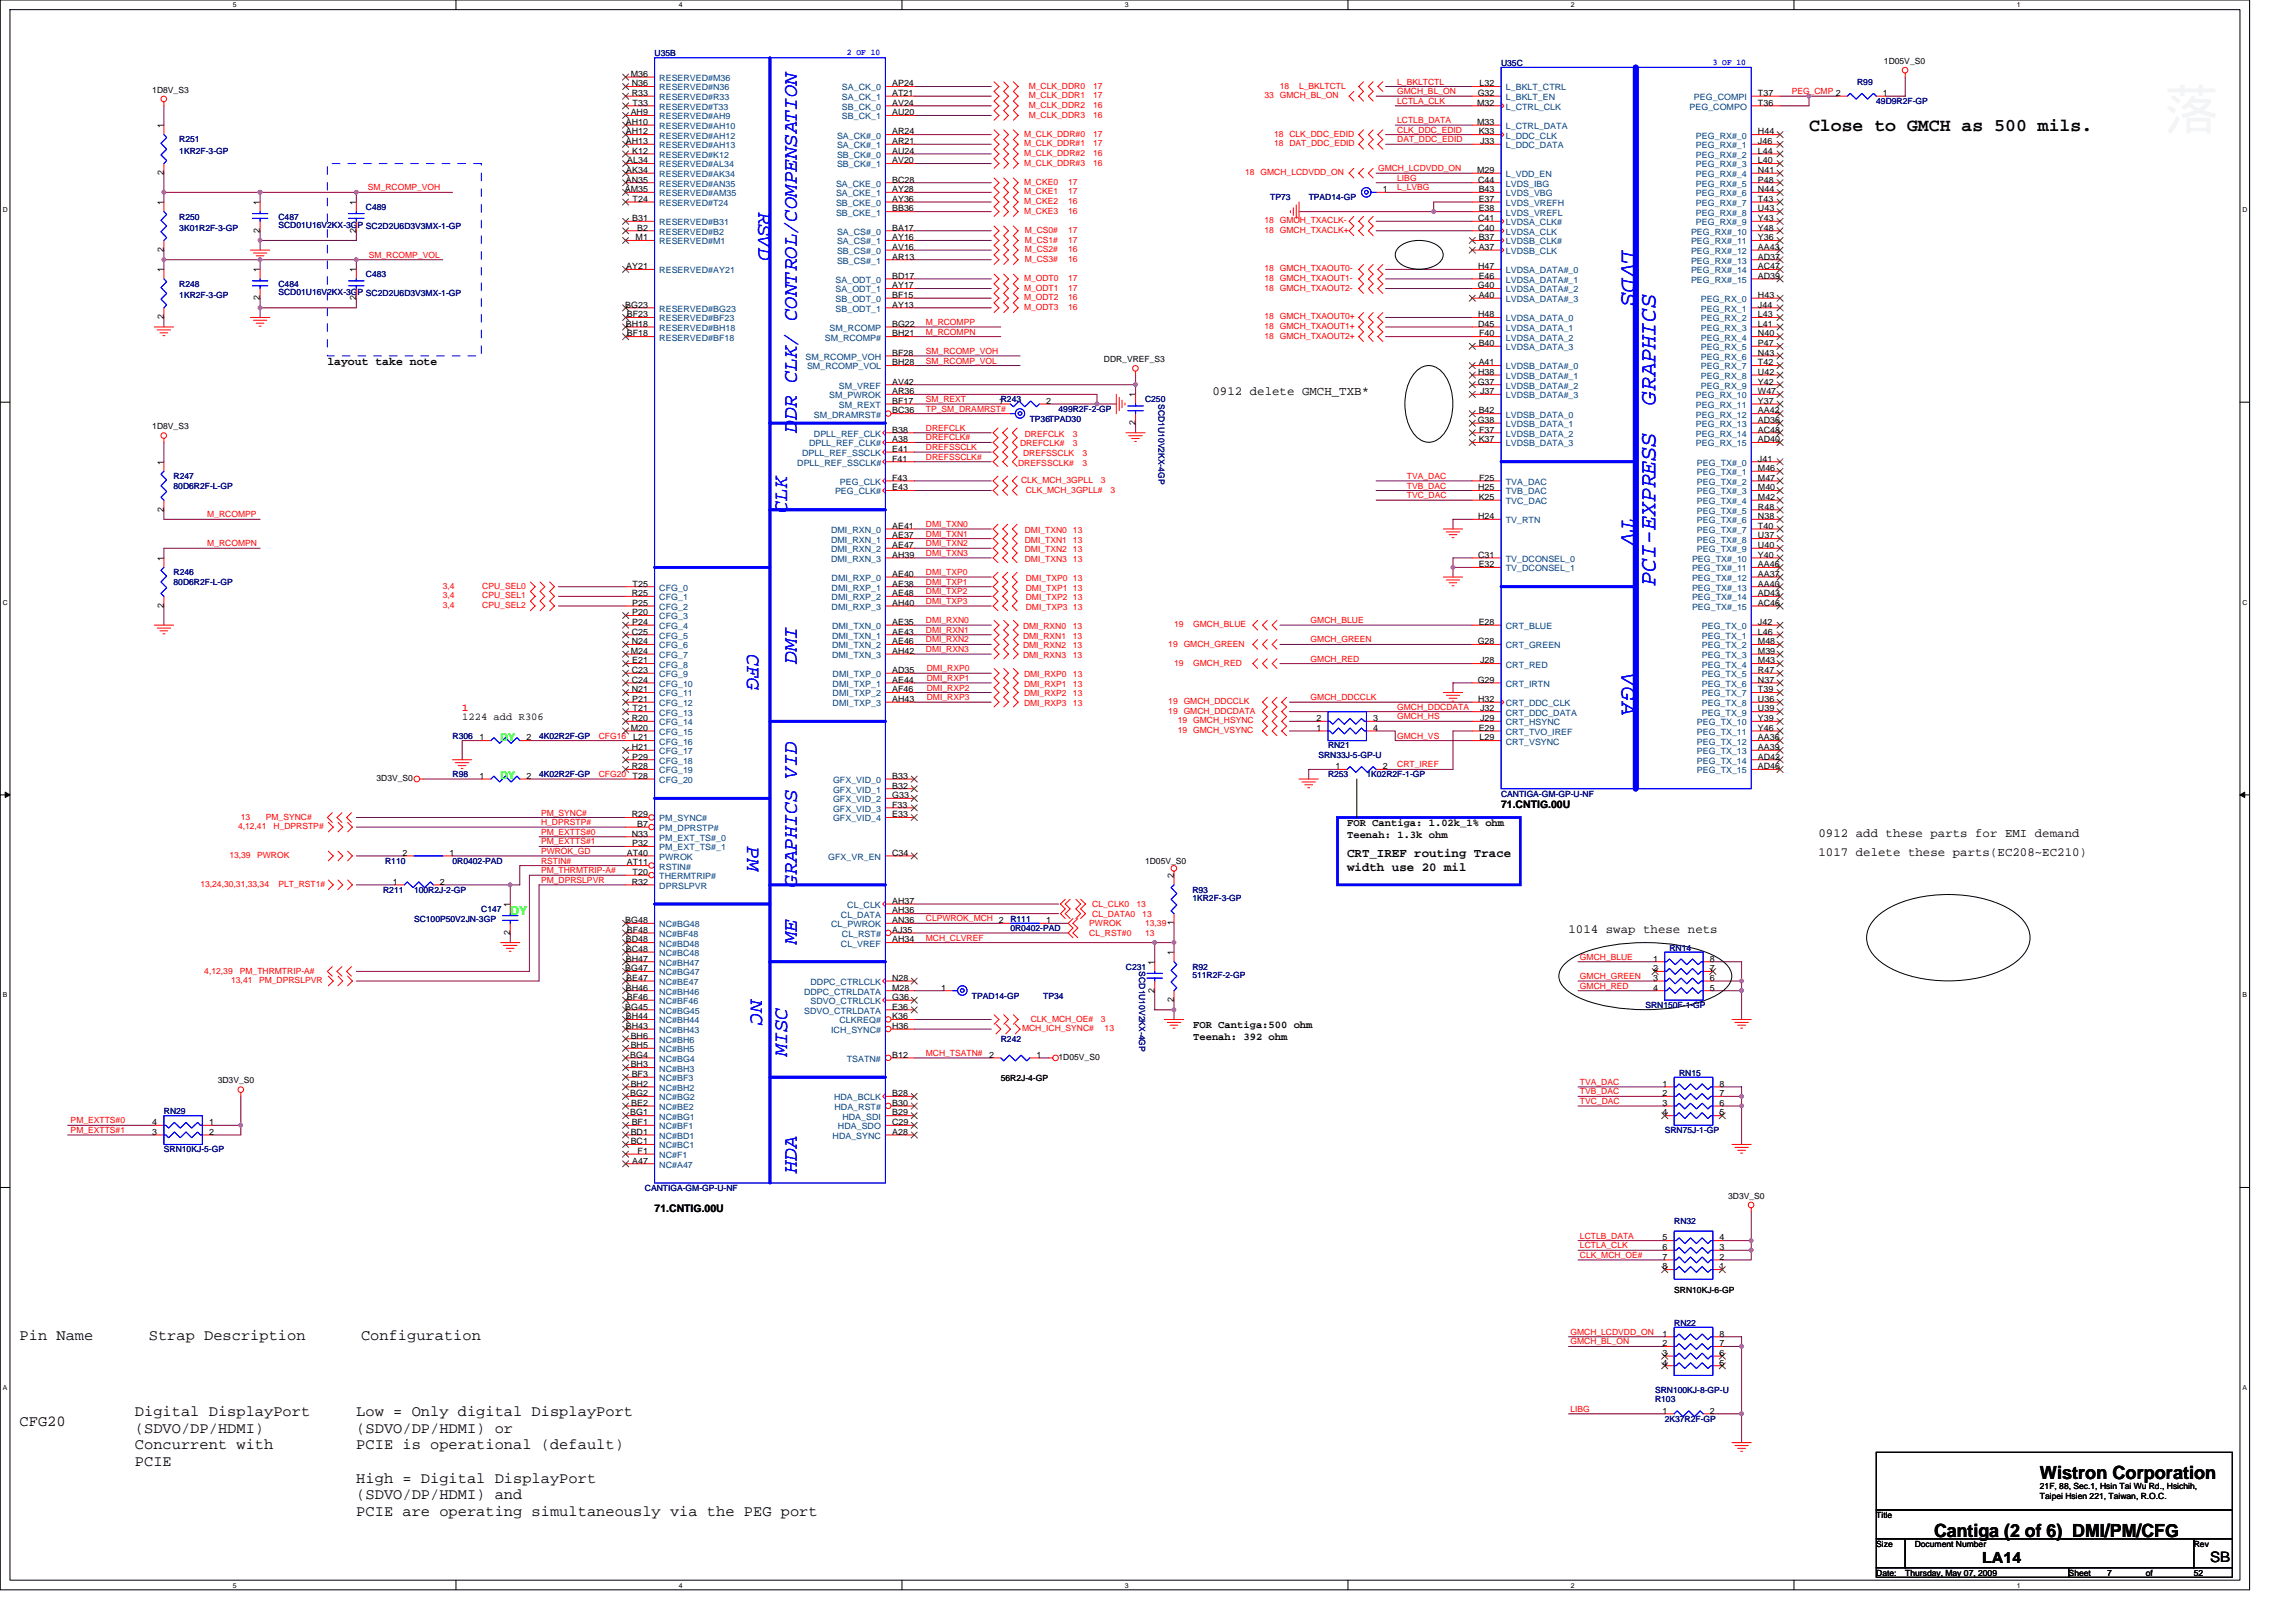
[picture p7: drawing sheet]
<svg xmlns="http://www.w3.org/2000/svg" width="297mm" height="210mm" viewBox="0 0 297 210" stroke-linecap="round" stroke-linejoin="round" font-family="sans-serif">
<defs><g id="words">
<g font-size="3" fill="#00f">
<text x="209.8" y="32.4" transform="rotate(90 209.8 32.4)">LVDS</text>
<text x="214.2" y="52.4" transform="rotate(-90 214.2 52.4)">GRAPHICS</text>
<text x="209.8" y="67.2" transform="rotate(90 209.8 67.2)">TV</text>
<text x="214.2" y="75.8" transform="rotate(-90 214.2 75.8)">PCI-EXPRESS</text>
<text x="209.8" y="87.1" transform="rotate(90 209.8 87.1)">VGA</text>
</g>
<g font-size="2.6" fill="#00f">
<text x="98.1" y="27.4" transform="rotate(90 98.1 27.4)">RSVD</text>
<text x="103.1" y="56" transform="rotate(-90 103.1 56)">DDR CLK/ CONTROL/COMPENSATION</text>
<text x="101.8" y="66.3" transform="rotate(-90 101.8 66.3)">CLK</text>
<text x="96.6" y="84.6" transform="rotate(90 96.6 84.6)">CFG</text>
<text x="103.1" y="85.9" transform="rotate(-90 103.1 85.9)">DMI</text>
<text x="96.6" y="109.5" transform="rotate(90 96.6 109.5)">PM</text>
<text x="103.1" y="114.8" transform="rotate(-90 103.1 114.8)">GRAPHICS VID</text>
<text x="103.1" y="122.2" transform="rotate(-90 103.1 122.2)">ME</text>
<text x="97.1" y="129.4" transform="rotate(90 97.1 129.4)">NC</text>
<text x="101.8" y="136.7" transform="rotate(-90 101.8 136.7)">MISC</text>
<text x="103.1" y="151.8" transform="rotate(-90 103.1 151.8)">HDA</text>
</g>
<g font-size="2.3">
<text x="234" y="16.9">Close to GMCH as 500 mils.</text>
<text x="263.9" y="191.4">Wistron Corporation</text>
<text x="250.2" y="198.8">Cantiga (2 of 6)_DMI/PM/CFG</text>
</g>
<g font-size="2">
<text x="2.5" y="173.4">Pin Name</text>
<text x="19.2" y="173.4">Strap Description</text>
<text x="46.7" y="173.4">Configuration</text>
<text x="2.5" y="184.6">CFG20</text>
<text x="17.5" y="183.3">Digital DisplayPort</text>
<text x="17.5" y="185.4">(SDVO/DP/HDMI)</text>
<text x="46.1" y="183.3">Low = Only digital DisplayPort</text>
<text x="46.1" y="185.4">(SDVO/DP/HDMI) or</text>
<text x="17.5" y="187.6">Concurrent with</text>
<text x="17.5" y="189.7">PCIE</text>
<text x="46.1" y="187.6">PCIE is operational (default)</text>
<text x="46.1" y="191.9">High = Digital DisplayPort</text>
<text x="46.1" y="194">(SDVO/DP/HDMI) and</text>
<text x="46.1" y="196.1">PCIE are operating simultaneously via the PEG port</text>
<text x="256.4" y="202.2">LA14</text>
</g>
<text font-size="1.9" x="285.9" y="202.2">SB</text>
<g font-size="1.6">
<text x="156.9" y="51.1">0912 delete GMCH_TXB*</text>
<text x="174.3" y="110.9">CRT_IREF routing Trace</text>
<text x="174.3" y="112.7">width use 20 mil</text>
<text x="235.3" y="110.8">1017 delete these parts(EC208~EC210)</text>
<text x="235.3" y="108.3">0912 add these parts for EMI demand</text>
<text x="202.9" y="120.8">1014 swap these nets</text>
</g>
<text font-size="1.6" fill="#0f0" x="66" y="118.5">DY</text>
<text font-size="1.5" x="42.4" y="47.3">layout take note</text>
<text font-size="1.4" fill="#f00" x="59.8" y="92">1</text>
<g font-size="1.4">
<text x="59.8" y="93.2">1224 add R306</text>
<text x="174.3" y="106.9">FOR Cantiga: 1.02k_1% ohm</text>
<text x="194.2" y="104.6">71.CNTIG.00U</text>
<text x="174.3" y="108.5">Teenah: 1.3k ohm</text>
<text x="154.4" y="133.1">FOR Cantiga:500 ohm</text>
<text x="154.4" y="134.6">Teenah: 392 ohm</text>
<text x="84.7" y="156.8">71.CNTIG.00U</text>
</g>
<g font-size="1.4" fill="#0f0">
<text x="64.8" y="95.9">DY</text>
<text x="64.8" y="100.8">DY</text>
</g>
<g font-size="1.1">
<text x="19.7" y="12">1D8V_S3</text>
<text x="81.6" y="9.9">M36</text>
<text x="81.7" y="11.2">N36</text>
<text x="115.4" y="11.2">AP24</text>
<text x="191.4" y="11.2">L32</text>
<text x="243.7" y="8.2">1D05V_S0</text>
<text x="21.2" y="16.6" transform="rotate(-90 21.2 16.6)">1</text>
<text x="81" y="16.2">AH10</text>
<text x="81" y="17.4">AH12</text>
<text x="81.6" y="14.9">AH9</text>
<text x="81.7" y="12.4">R33</text>
<text x="81.8" y="13.7">T33</text>
<text x="115.4" y="12.4">AT21</text>
<text x="115.4" y="13.7">AV24</text>
<text x="115.4" y="14.9">AU20</text>
<text x="115.4" y="17.4">AR24</text>
<text x="191.1" y="13.7">M32</text>
<text x="191.1" y="16.2">M33</text>
<text x="191.2" y="12.4">G32</text>
<text x="191.3" y="17.4">K33</text>
<text x="227.4" y="12.4">T37</text>
<text x="227.4" y="13.7">T36</text>
<text x="227.4" y="17.4">H44</text>
<text x="243.6" y="12.4">1</text>
<text x="21.2" y="22.7" transform="rotate(-90 21.2 22.7)">2</text>
<text x="81" y="23.6">AN35</text>
<text x="81" y="18.6">AH13</text>
<text x="81" y="22.4">AK34</text>
<text x="81.1" y="21.1">AL34</text>
<text x="81.8" y="19.9">K12</text>
<text x="115.4" y="18.6">AR21</text>
<text x="115.4" y="19.9">AU24</text>
<text x="115.4" y="21.1">AV20</text>
<text x="115.4" y="23.6">BC28</text>
<text x="191.1" y="22.4">M29</text>
<text x="191.2" y="23.6">C44</text>
<text x="191.5" y="18.6">J33</text>
<text x="227.4" y="18.6">J46</text>
<text x="227.4" y="19.9">L44</text>
<text x="227.4" y="21.1">L40</text>
<text x="227.4" y="22.4">N41</text>
<text x="227.4" y="23.6">P48</text>
<text x="21.2" y="26.5" transform="rotate(-90 21.2 26.5)">1</text>
<text x="33.6" y="26.5" transform="rotate(-90 33.6 26.5)">1</text>
<text x="46.1" y="26.5" transform="rotate(-90 46.1 26.5)">1</text>
<text x="80.8" y="24.9">AM35</text>
<text x="81.8" y="28.6">B31</text>
<text x="81.8" y="26.1">T24</text>
<text x="82.4" y="29.8">B2</text>
<text x="115.4" y="29.8">BA17</text>
<text x="115.4" y="24.9">AY28</text>
<text x="115.4" y="26.1">AY36</text>
<text x="115.4" y="27.4">BB36</text>
<text x="178.9" y="24.9">1</text>
<text x="191.2" y="28.6">C41</text>
<text x="191.2" y="29.8">C40</text>
<text x="191.3" y="24.9">B43</text>
<text x="191.3" y="26.1">E37</text>
<text x="191.3" y="27.4">E38</text>
<text x="227.4" y="29.8">Y48</text>
<text x="227.4" y="24.9">N44</text>
<text x="227.4" y="26.1">T43</text>
<text x="227.4" y="27.4">U43</text>
<text x="227.4" y="28.6">Y43</text>
<text x="21.2" y="35.2" transform="rotate(-90 21.2 35.2)">1</text>
<text x="21.2" y="32.6" transform="rotate(-90 21.2 32.6)">2</text>
<text x="33.6" y="35.2" transform="rotate(-90 33.6 35.2)">1</text>
<text x="33.6" y="30.1" transform="rotate(-90 33.6 30.1)">2</text>
<text x="46.1" y="35.2" transform="rotate(-90 46.1 35.2)">1</text>
<text x="46.1" y="30.1" transform="rotate(-90 46.1 30.1)">2</text>
<text x="81" y="34.8">AY21</text>
<text x="82.2" y="31.1">M1</text>
<text x="115.4" y="31.1">AY16</text>
<text x="115.4" y="32.3">AV16</text>
<text x="115.4" y="33.6">AR13</text>
<text x="191.2" y="34.8">H47</text>
<text x="191.3" y="31.1">B37</text>
<text x="191.3" y="32.3">A37</text>
<text x="227.4" y="31.1">Y36</text>
<text x="227.4" y="32.3">AA43</text>
<text x="227.4" y="33.6">AD37</text>
<text x="227.4" y="34.8">AC47</text>
<text x="21.2" y="41.3" transform="rotate(-90 21.2 41.3)">2</text>
<text x="33.6" y="38.8" transform="rotate(-90 33.6 38.8)">2</text>
<text x="46.1" y="38.8" transform="rotate(-90 46.1 38.8)">2</text>
<text x="80.9" y="39.8">BG23</text>
<text x="81.1" y="41.1">BF23</text>
<text x="115.4" y="36.1">BD17</text>
<text x="115.4" y="37.3">AY17</text>
<text x="115.4" y="38.6">BF15</text>
<text x="115.4" y="39.8">AY13</text>
<text x="191.2" y="37.3">G40</text>
<text x="191.2" y="41.1">H48</text>
<text x="191.3" y="36.1">E46</text>
<text x="191.3" y="38.6">A40</text>
<text x="227.4" y="36.1">AD39</text>
<text x="227.4" y="38.6">H43</text>
<text x="227.4" y="39.8">J44</text>
<text x="227.4" y="41.1">L43</text>
<text x="81" y="42.3">BH18</text>
<text x="81.1" y="43.5">BF18</text>
<text x="115.4" y="47.3">BH28</text>
<text x="115.4" y="42.3">BG22</text>
<text x="115.4" y="43.5">BH21</text>
<text x="115.4" y="46">BF28</text>
<text x="142.8" y="46.8">DDR_VREF_S3</text>
<text x="191.2" y="42.3">D45</text>
<text x="191.3" y="47.3">A41</text>
<text x="191.3" y="44.8">B40</text>
<text x="191.4" y="43.5">F40</text>
<text x="227.4" y="42.3">L41</text>
<text x="227.4" y="43.5">N40</text>
<text x="227.4" y="44.8">P47</text>
<text x="227.4" y="46">N43</text>
<text x="227.4" y="47.3">T42</text>
<text x="115.4" y="49.8">AV42</text>
<text x="115.4" y="52.3">BF17</text>
<text x="115.4" y="53.5">BC36</text>
<text x="115.4" y="51">AR36</text>
<text x="129.2" y="52.3">1R243</text>
<text x="135.3" y="52.3">2</text>
<text x="146.9" y="51.4" transform="rotate(-90 146.9 51.4)">1</text>
<text x="191.2" y="49.8">G37</text>
<text x="191.2" y="48.5">H38</text>
<text x="191.3" y="53.5">B42</text>
<text x="191.5" y="51">J37</text>
<text x="227.4" y="48.5">U42</text>
<text x="227.4" y="49.8">Y42</text>
<text x="227.4" y="51">W47</text>
<text x="227.4" y="52.3">Y37</text>
<text x="227.4" y="53.5">AA42</text>
<text x="19.7" y="55.5">1D8V_S3</text>
<text x="115.4" y="56">B38</text>
<text x="115.4" y="59.7">F41</text>
<text x="115.4" y="57.2">A38</text>
<text x="115.4" y="58.5">E41</text>
<text x="146.9" y="55" transform="rotate(-90 146.9 55)">2</text>
<text x="191.2" y="54.7">G38</text>
<text x="191.3" y="57.2">K37</text>
<text x="191.4" y="56">F37</text>
<text x="227.4" y="59.7">J41</text>
<text x="227.4" y="54.7">AD36</text>
<text x="227.4" y="56">AC48</text>
<text x="227.4" y="57.2">AD40</text>
<text x="21.2" y="60.1" transform="rotate(-90 21.2 60.1)">1</text>
<text x="115.4" y="62.2">F43</text>
<text x="115.4" y="63.5">E43</text>
<text x="191.2" y="63.5">H25</text>
<text x="191.3" y="64.7">K25</text>
<text x="191.4" y="62.2">F25</text>
<text x="227.4" y="63.5">M40</text>
<text x="227.4" y="64.7">M42</text>
<text x="227.4" y="66">R48</text>
<text x="227.4" y="61">M46</text>
<text x="227.4" y="62.2">M47</text>
<text x="21.2" y="66.2" transform="rotate(-90 21.2 66.2)">2</text>
<text x="115.4" y="68.4">AE41</text>
<text x="115.4" y="69.7">AE37</text>
<text x="115.4" y="70.9">AE47</text>
<text x="191.2" y="67.2">H24</text>
<text x="227.4" y="67.2">N38</text>
<text x="227.4" y="68.4">T40</text>
<text x="227.4" y="69.7">U37</text>
<text x="227.4" y="70.9">U40</text>
<text x="21.2" y="72.6" transform="rotate(-90 21.2 72.6)">1</text>
<text x="81.7" y="77.2">R25</text>
<text x="81.8" y="75.9">T25</text>
<text x="115.4" y="72.2">AH39</text>
<text x="115.4" y="74.7">AE40</text>
<text x="115.4" y="75.9">AE38</text>
<text x="115.4" y="77.2">AE48</text>
<text x="191.2" y="72.2">C31</text>
<text x="191.3" y="73.4">E32</text>
<text x="227.4" y="72.2">Y40</text>
<text x="227.4" y="73.4">AA46</text>
<text x="227.4" y="74.7">AA37</text>
<text x="227.4" y="75.9">AA40</text>
<text x="227.4" y="77.2">AD43</text>
<text x="21.2" y="78.7" transform="rotate(-90 21.2 78.7)">2</text>
<text x="81.7" y="82.1">C25</text>
<text x="81.7" y="83.4">N24</text>
<text x="81.8" y="78.4">P25</text>
<text x="81.8" y="79.6">P20</text>
<text x="81.8" y="80.9">P24</text>
<text x="115.4" y="78.4">AH40</text>
<text x="115.4" y="80.9">AE35</text>
<text x="115.4" y="82.1">AE43</text>
<text x="115.4" y="83.4">AE46</text>
<text x="191.2" y="83.4">G28</text>
<text x="191.3" y="80.9">E28</text>
<text x="227.4" y="78.4">AC46</text>
<text x="227.4" y="80.9">J42</text>
<text x="227.4" y="82.1">L46</text>
<text x="227.4" y="83.4">M48</text>
<text x="81.6" y="84.6">M24</text>
<text x="81.7" y="87.1">C23</text>
<text x="81.7" y="88.3">C24</text>
<text x="81.7" y="89.6">N21</text>
<text x="81.8" y="85.9">E21</text>
<text x="115.4" y="84.6">AH42</text>
<text x="115.4" y="87.1">AD35</text>
<text x="115.4" y="88.3">AE44</text>
<text x="115.4" y="89.6">AF46</text>
<text x="191.2" y="88.3">G29</text>
<text x="191.5" y="85.9">J28</text>
<text x="227.4" y="84.6">M39</text>
<text x="227.4" y="85.9">M43</text>
<text x="227.4" y="87.1">R47</text>
<text x="227.4" y="88.3">N37</text>
<text x="227.4" y="89.6">T39</text>
<text x="62" y="95.8">1</text>
<text x="68.1" y="95.8">2</text>
<text x="81.6" y="94.6">M20</text>
<text x="81.7" y="93.3">R20</text>
<text x="81.8" y="90.8">P21</text>
<text x="81.8" y="92.1">T21</text>
<text x="81.9" y="95.8">L21</text>
<text x="115.4" y="90.8">AH43</text>
<text x="170.3" y="94.6">1</text>
<text x="170.3" y="93.3">2</text>
<text x="177.6" y="93.3">3</text>
<text x="177.6" y="94.6">4</text>
<text x="191.2" y="90.8">H32</text>
<text x="191.3" y="94.6">E29</text>
<text x="191.4" y="95.8">L29</text>
<text x="191.5" y="92.1">J32</text>
<text x="191.5" y="93.3">J29</text>
<text x="227.4" y="93.3">Y39</text>
<text x="227.4" y="94.6">Y46</text>
<text x="227.4" y="95.8">AA36</text>
<text x="227.4" y="90.8">U36</text>
<text x="227.4" y="92.1">U39</text>
<text x="48.7" y="101.1">3D3V_S0</text>
<text x="62" y="100.8">1</text>
<text x="68.1" y="100.8">2</text>
<text x="81.7" y="99.5">R28</text>
<text x="81.7" y="97.1">H21</text>
<text x="81.8" y="98.3">P29</text>
<text x="81.8" y="100.8">T28</text>
<text x="115.4" y="100.8">B33</text>
<text x="172.8" y="99.5">1</text>
<text x="178.9" y="99.5">2</text>
<text x="227.4" y="97.1">AA39</text>
<text x="227.4" y="98.3">AD42</text>
<text x="227.4" y="99.5">AD46</text>
<text x="81.7" y="105.8">R29</text>
<text x="82.4" y="107">B7</text>
<text x="115.4" y="102">B32</text>
<text x="115.4" y="103.3">G33</text>
<text x="115.4" y="104.5">F33</text>
<text x="115.4" y="105.8">E33</text>
<text x="52.1" y="110.7">2</text>
<text x="58.2" y="110.7">1</text>
<text x="81.1" y="110.7">AT40</text>
<text x="81.1" y="112">AT11</text>
<text x="81.7" y="108.3">N33</text>
<text x="81.8" y="109.5">P32</text>
<text x="81.8" y="113.2">T20</text>
<text x="115.4" y="110.7">C34</text>
<text x="148.1" y="111.8">1D05V_S0</text>
<text x="151.9" y="113.6" transform="rotate(-90 151.9 113.6)">2</text>
<text x="50.8" y="114.5">1</text>
<text x="56.9" y="114.5">2</text>
<text x="66" y="117.4" transform="rotate(-90 66 117.4)">1</text>
<text x="80.9" y="119.5">BG48</text>
<text x="81.7" y="114.5">R32</text>
<text x="115.4" y="119.5">AN36</text>
<text x="115.4" y="118.2">AH36</text>
<text x="115.4" y="117">AH37</text>
<text x="135.3" y="119.5">1</text>
<text x="151.9" y="119.7" transform="rotate(-90 151.9 119.7)">1</text>
<text x="66" y="121" transform="rotate(-90 66 121)">2</text>
<text x="80.9" y="125.7">BG47</text>
<text x="81" y="122">BD48</text>
<text x="81" y="123.2">BC48</text>
<text x="81" y="124.4">BH47</text>
<text x="81.1" y="120.7">BF48</text>
<text x="115.4" y="120.7">AJ35</text>
<text x="115.4" y="122">AH34</text>
<text x="149.4" y="124.8" transform="rotate(-90 149.4 124.8)">1</text>
<text x="151.9" y="123.6" transform="rotate(-90 151.9 123.6)">1</text>
<text x="213.9" y="124.4">1</text>
<text x="213.9" y="125.7">2</text>
<text x="221.2" y="125.7">7</text>
<text x="221.2" y="124.4">8</text>
<text x="80.9" y="130.7">BG45</text>
<text x="81" y="128.2">BH46</text>
<text x="81" y="131.9">BH44</text>
<text x="81" y="126.9">BE47</text>
<text x="81.1" y="129.4">BF46</text>
<text x="115.4" y="131.9">K36</text>
<text x="115.4" y="130.7">E36</text>
<text x="115.4" y="128.2">M28</text>
<text x="115.4" y="129.4">G36</text>
<text x="115.4" y="126.9">N28</text>
<text x="121.7" y="128.2">1</text>
<text x="149.4" y="128.5" transform="rotate(-90 149.4 128.5)">2</text>
<text x="151.9" y="129.7" transform="rotate(-90 151.9 129.7)">2</text>
<text x="213.9" y="126.9">3</text>
<text x="213.9" y="128.2">4</text>
<text x="221.2" y="128.2">5</text>
<text x="221.2" y="126.9">6</text>
<text x="81" y="133.2">BH43</text>
<text x="81.5" y="136.9">BG4</text>
<text x="81.6" y="134.4">BH6</text>
<text x="81.6" y="135.6">BH5</text>
<text x="115.4" y="133.2">H36</text>
<text x="115.4" y="136.9">B12</text>
<text x="128" y="136.9">2</text>
<text x="134.1" y="136.9">1</text>
<text x="136.9" y="137.2">1D05V_S0</text>
<text x="28.2" y="140.2">3D3V_S0</text>
<text x="81.5" y="141.9">BG2</text>
<text x="81.6" y="138.1">BH3</text>
<text x="81.6" y="140.6">BH2</text>
<text x="81.7" y="143.1">BE2</text>
<text x="81.7" y="139.4">BF3</text>
<text x="115.4" y="141.9">B28</text>
<text x="115.4" y="143.1">B30</text>
<text x="129.5" y="139.9">56R2J-4-GP</text>
<text x="215.1" y="140.6">1</text>
<text x="215.1" y="141.9">2</text>
<text x="215.1" y="143.1">3</text>
<text x="222.5" y="143.1">6</text>
<text x="222.5" y="141.9">7</text>
<text x="222.5" y="140.6">8</text>
<text x="19.7" y="146.9">3</text>
<text x="19.7" y="145.6">4</text>
<text x="27" y="145.6">1</text>
<text x="27" y="146.9">2</text>
<text x="81.5" y="144.4">BG1</text>
<text x="81.6" y="146.9">BD1</text>
<text x="81.6" y="148.1">BC1</text>
<text x="81.7" y="145.6">BF1</text>
<text x="82.5" y="149.3">F1</text>
<text x="115.4" y="144.4">B29</text>
<text x="115.4" y="145.6">C29</text>
<text x="115.4" y="146.9">A28</text>
<text x="215.1" y="144.4">4</text>
<text x="222.5" y="144.4">5</text>
<text x="81.8" y="150.6">A47</text>
<text x="223.6" y="155.1">3D3V_S0</text>
<text x="215.1" y="160.5">5</text>
<text x="215.1" y="161.8">6</text>
<text x="222.5" y="161.8">3</text>
<text x="222.5" y="160.5">4</text>
<text x="215.1" y="163">7</text>
<text x="215.1" y="164.3">8</text>
<text x="216.6" y="167.3">SRN10KJ-6-GP</text>
<text x="222.5" y="164.3">1</text>
<text x="222.5" y="163">2</text>
<text x="215.1" y="173">1</text>
<text x="222.5" y="173">8</text>
<text x="215.1" y="174.2">2</text>
<text x="215.1" y="175.5">3</text>
<text x="215.1" y="176.7">4</text>
<text x="222.5" y="176.7">5</text>
<text x="222.5" y="175.5">6</text>
<text x="222.5" y="174.2">7</text>
<text x="215.1" y="182.9">1</text>
<text x="221.2" y="182.9">2</text>
<text x="242.7" y="196.4">Title</text>
<text x="263.9" y="192.7">21F, 88, Sec.1, Hsin Tai Wu Rd., Hsichih,</text>
<text x="263.9" y="194">Taipei Hsien 221, Taiwan, R.O.C.</text>
<text x="242.7" y="200.2">Size</text>
<text x="242.7" y="203.9">Date:</text>
<text x="246.5" y="203.9">Thursday, May 07, 2009</text>
<text x="247.7" y="200.2">Document Number</text>
<text x="267.6" y="203.9">Sheet</text>
<text x="272.6" y="203.9">7</text>
<text x="277.6" y="203.9">of</text>
<text x="283.8" y="200.2">Rev</text>
<text x="283.8" y="203.9">52</text>
</g>
<g font-size="1.1" fill="#000080">
<text x="84.7" y="7.2">U35B</text>
<text x="194.2" y="8.5">U35C</text>
<text x="240.3" y="11">R99</text>
<text x="242.7" y="13.5">49D9R2F-GP</text>
<text x="23.2" y="18.4">R251</text>
<text x="23.2" y="19.9">1KR2F-3-GP</text>
<text x="23.2" y="28.4">R250</text>
<text x="23.2" y="29.9">3K01R2F-3-GP</text>
<text x="36" y="28.4">C487</text>
<text x="36" y="29.5">SCD01U16V2KX-3GP SC2D2U6D3V3MX-1-GP</text>
<text x="47.3" y="27.2">C489</text>
<text x="164.3" y="25.9">TP73</text>
<text x="169.3" y="25.9">TPAD14-GP</text>
<text x="47.3" y="35.9">C483</text>
<text x="23.2" y="37.1">R248</text>
<text x="23.2" y="38.6">1KR2F-3-GP</text>
<text x="36" y="37.1">C484</text>
<text x="36" y="38.2">SCD01U16V2KX-3GP SC2D2U6D3V3MX-1-GP</text>
<text x="136.9" y="53.3">499R2F-2-GP</text>
<text x="148.1" y="52">C250</text>
<text x="149.9" y="52.3" transform="rotate(90 149.9 52.3)">SCD1U10V2KX-4GP</text>
<text x="133.2" y="54.5">TP36TPAD30</text>
<text x="22.5" y="62">R247</text>
<text x="22.5" y="63.2">80D6R2F-L-GP</text>
<text x="22.5" y="74.4">R246</text>
<text x="22.5" y="75.7">80D6R2F-L-GP</text>
<text x="58.5" y="95.6">R306</text>
<text x="69.7" y="95.6">4K02R2F-GP</text>
<text x="58.5" y="100.6">R98</text>
<text x="69.7" y="100.6">4K02R2F-GP</text>
<text x="170.6" y="98.1">SRN33J-5-GP-U</text>
<text x="171.8" y="96.9">RN21</text>
<text x="171.8" y="100.6">R253</text>
<text x="176.8" y="100.6">1K02R2F-1-GP</text>
<text x="194.2" y="103.1">CANTIGA-GM-GP-U-NF</text>
<text x="49.8" y="111.8">R110</text>
<text x="58.5" y="111.8">0R0402-PAD</text>
<text x="49.6" y="115.5">R211</text>
<text x="53.6" y="115.5">100R2J-2-GP</text>
<text x="53.6" y="119.3">SC100P50V2JN-3GP</text>
<text x="62.3" y="118">C147</text>
<text x="130.7" y="119.3">R111</text>
<text x="154.3" y="115.5">R93</text>
<text x="154.3" y="116.6">1KR2F-3-GP</text>
<text x="130.7" y="120.5">0R0402-PAD</text>
<text x="145.7" y="125.5">C231</text>
<text x="147.4" y="125.7" transform="rotate(90 147.4 125.7)">SCD1U10V2KX-4GP</text>
<text x="154.3" y="125.5">R92</text>
<text x="216" y="123.1">RN14</text>
<text x="125.7" y="129.2">TPAD14-GP</text>
<text x="135" y="129.2">TP34</text>
<text x="154.3" y="126.6">511R2F-2-GP</text>
<text x="212.9" y="130.5">SRN150F-1-GP</text>
<text x="129.5" y="134.8">R242</text>
<text x="217.2" y="139.3">RN15</text>
<text x="21.2" y="144.1">RN29</text>
<text x="21.2" y="149.1">SRN10KJ-5-GP</text>
<text x="215.4" y="146.6">SRN75J-1-GP</text>
<text x="83.4" y="154.1">CANTIGA-GM-GP-U-NF</text>
<text x="216.6" y="158.5">RN32</text>
<text x="216.6" y="171.5">RN22</text>
<text x="214.1" y="181.5">R103</text>
<text x="214.1" y="180.2">SRN100KJ-8-GP-U</text>
<text x="215.4" y="184">2K37R2F-GP</text>
</g>
<g font-size="1.1" fill="#004080">
<text x="85.3" y="10.5">RESERVED#M36</text>
<text x="85.3" y="11.7">RESERVED#N36</text>
<text x="108.9" y="11.7">SA_CK_0</text>
<text x="194.8" y="11.7">L_BKLT_CTRL</text>
<text x="85.3" y="15.5">RESERVED#AH9</text>
<text x="85.3" y="16.7">RESERVED#AH10</text>
<text x="85.3" y="17.9">RESERVED#AH12</text>
<text x="85.3" y="13">RESERVED#R33</text>
<text x="85.3" y="14.2">RESERVED#T33</text>
<text x="108.3" y="17.9">SA_CK#_0</text>
<text x="108.9" y="13">SA_CK_1</text>
<text x="108.9" y="14.2">SB_CK_0</text>
<text x="108.9" y="15.5">SB_CK_1</text>
<text x="194.8" y="14.2">L_CTRL_CLK</text>
<text x="194.8" y="16.7">L_CTRL_DATA</text>
<text x="194.8" y="17.9">L_DDC_CLK</text>
<text x="194.8" y="13">L_BKLT_EN</text>
<text x="218.6" y="14.2">PEG_COMPO</text>
<text x="219.2" y="13">PEG_COMPI</text>
<text x="219.4" y="17.9">PEG_RX#_0</text>
<text x="85.3" y="21.7">RESERVED#AL34</text>
<text x="85.3" y="22.9">RESERVED#AK34</text>
<text x="85.3" y="19.2">RESERVED#AH13</text>
<text x="85.3" y="20.4">RESERVED#K12</text>
<text x="108.3" y="19.2">SA_CK#_1</text>
<text x="108.3" y="20.4">SB_CK#_0</text>
<text x="108.3" y="21.7">SB_CK#_1</text>
<text x="194.8" y="19.2">L_DDC_DATA</text>
<text x="194.8" y="22.9">L_VDD_EN</text>
<text x="219.4" y="19.2">PEG_RX#_1</text>
<text x="219.4" y="20.4">PEG_RX#_2</text>
<text x="219.4" y="21.7">PEG_RX#_3</text>
<text x="219.4" y="22.9">PEG_RX#_4</text>
<text x="85.3" y="24.2">RESERVED#AN35</text>
<text x="85.3" y="25.4">RESERVED#AM35</text>
<text x="85.3" y="26.6">RESERVED#T24</text>
<text x="85.3" y="29.1">RESERVED#B31</text>
<text x="108.2" y="24.2">SA_CKE_0</text>
<text x="108.2" y="25.4">SA_CKE_1</text>
<text x="108.2" y="26.6">SB_CKE_0</text>
<text x="108.2" y="27.9">SB_CKE_1</text>
<text x="194.8" y="24.2">LVDS_IBG</text>
<text x="194.8" y="25.4">LVDS_VBG</text>
<text x="194.8" y="26.6">LVDS_VREFH</text>
<text x="194.8" y="27.9">LVDS_VREFL</text>
<text x="194.8" y="29.1">LVDSA_CLK#</text>
<text x="219.4" y="24.2">PEG_RX#_5</text>
<text x="219.4" y="25.4">PEG_RX#_6</text>
<text x="219.4" y="26.6">PEG_RX#_7</text>
<text x="219.4" y="27.9">PEG_RX#_8</text>
<text x="219.4" y="29.1">PEG_RX#_9</text>
<text x="85.3" y="35.4">RESERVED#AY21</text>
<text x="85.3" y="31.6">RESERVED#M1</text>
<text x="85.3" y="30.4">RESERVED#B2</text>
<text x="108.3" y="30.4">SA_CS#_0</text>
<text x="108.3" y="31.6">SA_CS#_1</text>
<text x="108.3" y="32.9">SB_CS#_0</text>
<text x="108.3" y="34.1">SB_CS#_1</text>
<text x="194.8" y="30.4">LVDSA_CLK</text>
<text x="194.8" y="35.4">LVDSA_DATA#_0</text>
<text x="194.8" y="31.6">LVDSB_CLK#</text>
<text x="194.8" y="32.9">LVDSB_CLK</text>
<text x="218.8" y="30.4">PEG_RX#_10</text>
<text x="218.8" y="31.6">PEG_RX#_11</text>
<text x="218.8" y="32.9">PEG_RX#_12</text>
<text x="218.8" y="34.1">PEG_RX#_13</text>
<text x="218.8" y="35.4">PEG_RX#_14</text>
<text x="85.3" y="40.3">RESERVED#BG23</text>
<text x="85.3" y="41.6">RESERVED#BF23</text>
<text x="108.1" y="36.6">SA_ODT_0</text>
<text x="108.1" y="37.8">SA_ODT_1</text>
<text x="108.1" y="39.1">SB_ODT_0</text>
<text x="108.1" y="40.3">SB_ODT_1</text>
<text x="194.8" y="36.6">LVDSA_DATA#_1</text>
<text x="194.8" y="37.8">LVDSA_DATA#_2</text>
<text x="194.8" y="41.6">LVDSA_DATA_0</text>
<text x="194.8" y="39.1">LVDSA_DATA#_3</text>
<text x="218.8" y="36.6">PEG_RX#_15</text>
<text x="220" y="39.1">PEG_RX_0</text>
<text x="220" y="40.3">PEG_RX_1</text>
<text x="220" y="41.6">PEG_RX_2</text>
<text x="85.3" y="42.8">RESERVED#BH18</text>
<text x="85.3" y="44.1">RESERVED#BF18</text>
<text x="104.2" y="46.6">SM_RCOMP_VOH</text>
<text x="104.4" y="47.8">SM_RCOMP_VOL</text>
<text x="106.7" y="44.1">SM_RCOMP#</text>
<text x="107.3" y="42.8">SM_RCOMP</text>
<text x="194.8" y="42.8">LVDSA_DATA_1</text>
<text x="194.8" y="44.1">LVDSA_DATA_2</text>
<text x="194.8" y="47.8">LVDSB_DATA#_0</text>
<text x="194.8" y="45.3">LVDSA_DATA_3</text>
<text x="220" y="42.8">PEG_RX_3</text>
<text x="220" y="44.1">PEG_RX_4</text>
<text x="220" y="45.3">PEG_RX_5</text>
<text x="220" y="46.6">PEG_RX_6</text>
<text x="220" y="47.8">PEG_RX_7</text>
<text x="107.3" y="51.5">SM_PWROK</text>
<text x="108.5" y="50.3">SM_VREF</text>
<text x="108.5" y="52.8">SM_REXT</text>
<text x="194.8" y="49">LVDSB_DATA#_1</text>
<text x="194.8" y="50.3">LVDSB_DATA#_2</text>
<text x="194.8" y="51.5">LVDSB_DATA#_3</text>
<text x="219.4" y="51.5">PEG_RX_10</text>
<text x="219.4" y="52.8">PEG_RX_11</text>
<text x="220" y="49">PEG_RX_8</text>
<text x="220" y="50.3">PEG_RX_9</text>
<text x="103.8" y="59">DPLL_REF_SSCLK</text>
<text x="104.7" y="57.8">DPLL_REF_CLK#</text>
<text x="105.3" y="54">SM_DRAMRST#</text>
<text x="105.3" y="56.5">DPLL_REF_CLK</text>
<text x="194.8" y="55.3">LVDSB_DATA_1</text>
<text x="194.8" y="56.5">LVDSB_DATA_2</text>
<text x="194.8" y="54">LVDSB_DATA_0</text>
<text x="194.8" y="57.8">LVDSB_DATA_3</text>
<text x="219.4" y="54">PEG_RX_12</text>
<text x="219.4" y="55.3">PEG_RX_13</text>
<text x="219.4" y="56.5">PEG_RX_14</text>
<text x="219.4" y="57.8">PEG_RX_15</text>
<text x="103.1" y="60.3">DPLL_REF_SSCLK#</text>
<text x="108" y="64">PEG_CLK#</text>
<text x="108.7" y="62.7">PEG_CLK</text>
<text x="194.8" y="62.7">TVA_DAC</text>
<text x="194.8" y="64">TVB_DAC</text>
<text x="194.8" y="65.2">TVC_DAC</text>
<text x="219.5" y="60.3">PEG_TX#_0</text>
<text x="219.5" y="64">PEG_TX#_3</text>
<text x="219.5" y="65.2">PEG_TX#_4</text>
<text x="219.5" y="61.5">PEG_TX#_1</text>
<text x="219.5" y="62.7">PEG_TX#_2</text>
<text x="107.5" y="69">DMI_RXN_0</text>
<text x="107.5" y="70.2">DMI_RXN_1</text>
<text x="107.5" y="71.5">DMI_RXN_2</text>
<text x="194.8" y="67.7">TV_RTN</text>
<text x="219.5" y="66.5">PEG_TX#_5</text>
<text x="219.5" y="67.7">PEG_TX#_6</text>
<text x="219.5" y="69">PEG_TX#_7</text>
<text x="219.5" y="70.2">PEG_TX#_8</text>
<text x="219.5" y="71.5">PEG_TX#_9</text>
<text x="85.3" y="76.4">CFG_0</text>
<text x="85.3" y="77.7">CFG_1</text>
<text x="107.5" y="72.7">DMI_RXN_3</text>
<text x="107.6" y="75.2">DMI_RXP_0</text>
<text x="107.6" y="76.4">DMI_RXP_1</text>
<text x="107.6" y="77.7">DMI_RXP_2</text>
<text x="194.8" y="72.7">TV_DCONSEL_0</text>
<text x="194.8" y="73.9">TV_DCONSEL_1</text>
<text x="218.9" y="72.7">PEG_TX#_10</text>
<text x="218.9" y="73.9">PEG_TX#_11</text>
<text x="218.9" y="75.2">PEG_TX#_12</text>
<text x="218.9" y="76.4">PEG_TX#_13</text>
<text x="218.9" y="77.7">PEG_TX#_14</text>
<text x="85.3" y="78.9">CFG_2</text>
<text x="85.3" y="80.2">CFG_3</text>
<text x="85.3" y="81.4">CFG_4</text>
<text x="85.3" y="82.7">CFG_5</text>
<text x="85.3" y="83.9">CFG_6</text>
<text x="107.6" y="78.9">DMI_RXP_3</text>
<text x="107.7" y="81.4">DMI_TXN_0</text>
<text x="107.7" y="82.7">DMI_TXN_1</text>
<text x="107.7" y="83.9">DMI_TXN_2</text>
<text x="194.8" y="81.4">CRT_BLUE</text>
<text x="194.8" y="83.9">CRT_GREEN</text>
<text x="218.9" y="78.9">PEG_TX#_15</text>
<text x="220.2" y="81.4">PEG_TX_0</text>
<text x="220.2" y="82.7">PEG_TX_1</text>
<text x="220.2" y="83.9">PEG_TX_2</text>
<text x="85.3" y="85.2">CFG_7</text>
<text x="85.3" y="86.4">CFG_8</text>
<text x="85.3" y="87.6">CFG_9</text>
<text x="85.3" y="88.9">CFG_10</text>
<text x="107.7" y="85.2">DMI_TXN_3</text>
<text x="107.7" y="87.6">DMI_TXP_0</text>
<text x="107.7" y="88.9">DMI_TXP_1</text>
<text x="194.8" y="86.4">CRT_RED</text>
<text x="194.8" y="88.9">CRT_IRTN</text>
<text x="220.2" y="85.2">PEG_TX_3</text>
<text x="220.2" y="86.4">PEG_TX_4</text>
<text x="220.2" y="87.6">PEG_TX_5</text>
<text x="220.2" y="88.9">PEG_TX_6</text>
<text x="85.3" y="90.1">CFG_11</text>
<text x="85.3" y="91.4">CFG_12</text>
<text x="85.3" y="92.6">CFG_13</text>
<text x="85.3" y="93.9">CFG_14</text>
<text x="85.3" y="95.1">CFG_15</text>
<text x="107.7" y="90.1">DMI_TXP_2</text>
<text x="107.7" y="91.4">DMI_TXP_3</text>
<text x="194.8" y="91.4">CRT_DDC_CLK</text>
<text x="194.8" y="92.6">CRT_DDC_DATA</text>
<text x="194.8" y="93.9">CRT_HSYNC</text>
<text x="194.8" y="95.1">CRT_TVO_IREF</text>
<text x="219.5" y="93.9">PEG_TX_10</text>
<text x="219.5" y="95.1">PEG_TX_11</text>
<text x="220.2" y="90.1">PEG_TX_7</text>
<text x="220.2" y="91.4">PEG_TX_8</text>
<text x="220.2" y="92.6">PEG_TX_9</text>
<text x="85.3" y="98.8">CFG_18</text>
<text x="85.3" y="100.1">CFG_19</text>
<text x="85.3" y="101.3">CFG_20</text>
<text x="85.3" y="96.4">CFG_16</text>
<text x="85.3" y="97.6">CFG_17</text>
<text x="107.8" y="101.3">GFX_VID_0</text>
<text x="194.8" y="96.4">CRT_VSYNC</text>
<text x="219.5" y="96.4">PEG_TX_12</text>
<text x="219.5" y="97.6">PEG_TX_13</text>
<text x="219.5" y="98.8">PEG_TX_14</text>
<text x="219.5" y="100.1">PEG_TX_15</text>
<text x="85.3" y="106.3">PM_SYNC#</text>
<text x="85.3" y="107.5">PM_DPRSTP#</text>
<text x="107.8" y="102.6">GFX_VID_1</text>
<text x="107.8" y="103.8">GFX_VID_2</text>
<text x="107.8" y="105.1">GFX_VID_3</text>
<text x="107.8" y="106.3">GFX_VID_4</text>
<text x="85.3" y="108.8">PM_EXT_TS#_0</text>
<text x="85.3" y="110">PM_EXT_TS#_1</text>
<text x="85.3" y="111.3">PWROK</text>
<text x="85.3" y="112.5">RSTIN#</text>
<text x="85.3" y="113.8">THERMTRIP#</text>
<text x="107.1" y="111.3">GFX_VR_EN</text>
<text x="85.3" y="115">DPRSLPVR</text>
<text x="85.3" y="120">NC#BG48</text>
<text x="107.5" y="120">CL_PWROK</text>
<text x="108.8" y="118.7">CL_DATA</text>
<text x="109.6" y="117.5">CL_CLK</text>
<text x="85.3" y="121.2">NC#BF48</text>
<text x="85.3" y="122.5">NC#BD48</text>
<text x="85.3" y="123.7">NC#BC48</text>
<text x="85.3" y="125">NC#BH47</text>
<text x="108.8" y="122.5">CL_VREF</text>
<text x="108.9" y="121.2">CL_RST#</text>
<text x="85.3" y="126.2">NC#BG47</text>
<text x="85.3" y="127.5">NC#BE47</text>
<text x="85.3" y="128.7">NC#BH46</text>
<text x="85.3" y="129.9">NC#BF46</text>
<text x="85.3" y="131.2">NC#BG45</text>
<text x="104" y="131.2">SDVO_CTRLDATA</text>
<text x="104" y="128.7">DDPC_CTRLDATA</text>
<text x="104.9" y="129.9">SDVO_CTRLCLK</text>
<text x="104.9" y="127.5">DDPC_CTRLCLK</text>
<text x="85.3" y="132.4">NC#BH44</text>
<text x="85.3" y="133.7">NC#BH43</text>
<text x="85.3" y="134.9">NC#BH6</text>
<text x="85.3" y="136.2">NC#BH5</text>
<text x="85.3" y="137.4">NC#BG4</text>
<text x="107.5" y="133.7">ICH_SYNC#</text>
<text x="108.6" y="132.4">CLKREQ#</text>
<text x="109.6" y="137.4">TSATN#</text>
<text x="85.3" y="138.7">NC#BH3</text>
<text x="85.3" y="139.9">NC#BF3</text>
<text x="85.3" y="141.2">NC#BH2</text>
<text x="85.3" y="142.4">NC#BG2</text>
<text x="85.3" y="143.6">NC#BE2</text>
<text x="107.9" y="142.4">HDA_BCLK</text>
<text x="108" y="143.6">HDA_RST#</text>
<text x="85.3" y="144.9">NC#BG1</text>
<text x="85.3" y="146.1">NC#BF1</text>
<text x="85.3" y="147.4">NC#BD1</text>
<text x="85.3" y="148.6">NC#BC1</text>
<text x="85.3" y="149.9">NC#F1</text>
<text x="107.7" y="147.4">HDA_SYNC</text>
<text x="108.4" y="146.1">HDA_SDO</text>
<text x="109" y="144.9">HDA_SDI</text>
<text x="85.3" y="151.1">NC#A47</text>
</g>
<g font-size="1.1" fill="#00f">
<text x="109.6" y="7.1">2 OF 10</text>
<text x="221.6" y="8.4">3 OF 10</text>
</g>
<g font-size="1.1" fill="#f00">
<text x="133.1" y="11.5">M_CLK_DDR0</text>
<text x="141.4" y="11.5">17</text>
<text x="165.6" y="11.5">18</text>
<text x="168.1" y="11.5">L_BKLTCTL</text>
<text x="180.8" y="10.9">L_BKLTCTL</text>
<text x="132.5" y="17.7">M_CLK_DDR#0</text>
<text x="133.1" y="12.7">M_CLK_DDR1</text>
<text x="133.1" y="14">M_CLK_DDR2</text>
<text x="133.1" y="15.2">M_CLK_DDR3</text>
<text x="141.4" y="12.7">17</text>
<text x="141.4" y="14">16</text>
<text x="141.4" y="15.2">16</text>
<text x="141.4" y="17.7">17</text>
<text x="163.6" y="12.7">33 GMCH_BL_ON</text>
<text x="164.8" y="17.7">18 CLK_DDC_EDID</text>
<text x="180.8" y="17.2">CLK_DDC_EDID</text>
<text x="180.8" y="15.9">LCTLB_DATA</text>
<text x="180.8" y="13.4">LCTLA_CLK</text>
<text x="180.8" y="12.2">GMCH_BL_ON</text>
<text x="231.8" y="12.2">PEG_CMP 2</text>
<text x="132.5" y="20.2">M_CLK_DDR#2</text>
<text x="132.5" y="21.4">M_CLK_DDR#3</text>
<text x="132.5" y="23.9">M_CKE0</text>
<text x="132.5" y="18.9">M_CLK_DDR#1</text>
<text x="138.2" y="23.9">17</text>
<text x="141.4" y="20.2">16</text>
<text x="141.4" y="21.4">16</text>
<text x="141.4" y="18.9">17</text>
<text x="161.1" y="22.7">18 GMCH_LCDVDD_ON</text>
<text x="164.8" y="18.9">18 DAT_DDC_EDID</text>
<text x="178.3" y="22.2">GMCH_LCDVDD_ON</text>
<text x="180.8" y="18.4">DAT_DDC_EDID</text>
<text x="180.8" y="23.4">LIBG</text>
<text x="47.6" y="24.6">SM_RCOMP_VOH</text>
<text x="132.5" y="25.2">M_CKE1</text>
<text x="132.5" y="26.4">M_CKE2</text>
<text x="132.5" y="27.7">M_CKE3</text>
<text x="138.2" y="25.2">17</text>
<text x="138.2" y="26.4">16</text>
<text x="138.2" y="27.7">16</text>
<text x="163.6" y="28.9">18 GMCH_TXACLK-</text>
<text x="180.8" y="24.6">L_LVBG</text>
<text x="47.7" y="33.4">SM_RCOMP_VOL</text>
<text x="132.6" y="31.4">M_CS1#</text>
<text x="132.6" y="32.6">M_CS2#</text>
<text x="132.6" y="33.9">M_CS3#</text>
<text x="132.6" y="30.1">M_CS0#</text>
<text x="138.2" y="31.4">17</text>
<text x="138.2" y="32.6">16</text>
<text x="138.2" y="33.9">16</text>
<text x="138.2" y="30.1">17</text>
<text x="163.6" y="35.1">18 GMCH_TXAOUT0-</text>
<text x="163.6" y="30.1">18 GMCH_TXACLK+</text>
<text x="132.5" y="36.4">M_ODT0</text>
<text x="132.5" y="37.6">M_ODT1</text>
<text x="132.5" y="38.9">M_ODT2</text>
<text x="132.5" y="40.1">M_ODT3</text>
<text x="138.2" y="36.4">17</text>
<text x="138.2" y="37.6">17</text>
<text x="138.2" y="38.9">16</text>
<text x="138.2" y="40.1">16</text>
<text x="163.6" y="41.3">18 GMCH_TXAOUT0+</text>
<text x="163.6" y="36.4">18 GMCH_TXAOUT1-</text>
<text x="163.6" y="37.6">18 GMCH_TXAOUT2-</text>
<text x="119.8" y="42.1">M_RCOMPP</text>
<text x="119.8" y="43.3">M_RCOMPN</text>
<text x="119.8" y="45.8">SM_RCOMP_VOH</text>
<text x="119.8" y="47.1">SM_RCOMP_VOL</text>
<text x="163.6" y="42.6">18 GMCH_TXAOUT1+</text>
<text x="163.6" y="43.8">18 GMCH_TXAOUT2+</text>
<text x="119.8" y="52">SM_REXT</text>
<text x="119.8" y="53.3">TP_SM_DRAMRST#</text>
<text x="119.8" y="59.5">DREFSSCLK#</text>
<text x="119.8" y="57">DREFCLK#</text>
<text x="119.8" y="58.3">DREFSSCLK</text>
<text x="119.8" y="55.8">DREFCLK</text>
<text x="132" y="57.8">DREFCLK#</text>
<text x="132.4" y="59">DREFSSCLK</text>
<text x="132.6" y="56.5">DREFCLK</text>
<text x="138.8" y="57.8">3</text>
<text x="138.8" y="56.5">3</text>
<text x="140.1" y="59">3</text>
<text x="131.7" y="60.3">DREFSSCLK#</text>
<text x="132.1" y="62.5">CLK_MCH_3GPLL</text>
<text x="132.7" y="63.8">CLK_MCH_3GPLL#</text>
<text x="140.1" y="60.3">3</text>
<text x="142.4" y="62.5">3</text>
<text x="143.7" y="63.8">3</text>
<text x="182" y="62">TVA_DAC</text>
<text x="182" y="64.5">TVC_DAC</text>
<text x="182" y="63.2">TVB_DAC</text>
<text x="26.8" y="67">M_RCOMPP</text>
<text x="26.8" y="70.7">M_RCOMPN</text>
<text x="119.8" y="70.7">DMI_TXN2</text>
<text x="119.8" y="69.4">DMI_TXN1</text>
<text x="119.8" y="68.2">DMI_TXN0</text>
<text x="119.8" y="71.9">DMI_TXN3</text>
<text x="132.6" y="69">DMI_TXN0 13</text>
<text x="132.6" y="70.2">DMI_TXN1 13</text>
<text x="132.6" y="71.5">DMI_TXN2 13</text>
<text x="57.3" y="77.4">3,4</text>
<text x="57.3" y="76.2">3,4</text>
<text x="62.4" y="77.4">CPU_SEL1</text>
<text x="62.4" y="76.2">CPU_SEL0</text>
<text x="119.8" y="76.9">DMI_TXP2</text>
<text x="119.8" y="75.7">DMI_TXP1</text>
<text x="119.8" y="74.4">DMI_TXP0</text>
<text x="132.6" y="72.7">DMI_TXN3 13</text>
<text x="132.7" y="76.4">DMI_TXP1 13</text>
<text x="132.7" y="75.2">DMI_TXP0 13</text>
<text x="132.7" y="77.7">DMI_TXP2 13</text>
<text x="57.3" y="78.7">3,4</text>
<text x="62.4" y="78.7">CPU_SEL2</text>
<text x="119.8" y="78.2">DMI_TXP3</text>
<text x="119.8" y="83.1">DMI_RXN2</text>
<text x="119.8" y="81.9">DMI_RXN1</text>
<text x="119.8" y="80.6">DMI_RXN0</text>
<text x="132.4" y="81.4">DMI_RXN0</text>
<text x="132.4" y="82.7">DMI_RXN1</text>
<text x="132.4" y="83.9">DMI_RXN2</text>
<text x="132.7" y="78.9">DMI_TXP3 13</text>
<text x="138.8" y="81.4">13</text>
<text x="138.8" y="82.7">13</text>
<text x="138.8" y="83.9">13</text>
<text x="151.1" y="83.7">19 GMCH_GREEN</text>
<text x="151.9" y="81.2">19</text>
<text x="154.4" y="81.2">GMCH_BLUE</text>
<text x="169.6" y="80.6">GMCH_BLUE</text>
<text x="169.6" y="83.1">GMCH_GREEN</text>
<text x="119.8" y="84.4">DMI_RXN3</text>
<text x="119.9" y="89.4">DMI_RXP2</text>
<text x="119.9" y="88.1">DMI_RXP1</text>
<text x="119.9" y="86.9">DMI_RXP0</text>
<text x="132.4" y="85.2">DMI_RXN3</text>
<text x="132.5" y="87.7">DMI_RXP0</text>
<text x="132.5" y="88.9">DMI_RXP1</text>
<text x="138.8" y="85.2">13</text>
<text x="138.8" y="87.7">13</text>
<text x="138.8" y="88.9">13</text>
<text x="151.9" y="86.1">19</text>
<text x="154.4" y="86.1">GMCH_RED</text>
<text x="169.6" y="85.6">GMCH_RED</text>
<text x="77.5" y="95.6">CFG16</text>
<text x="119.9" y="90.6">DMI_RXP3</text>
<text x="132.5" y="90.1">DMI_RXP2</text>
<text x="132.5" y="91.4">DMI_RXP3</text>
<text x="138.8" y="90.1">13</text>
<text x="138.8" y="91.4">13</text>
<text x="151.1" y="91.1">19 GMCH_DDCCLK</text>
<text x="151.1" y="92.4">19 GMCH_DDCDATA</text>
<text x="152.4" y="93.6">19 GMCH_HSYNC</text>
<text x="152.4" y="94.9">19 GMCH_VSYNC</text>
<text x="169.6" y="90.6">GMCH_DDCCLK</text>
<text x="180.8" y="91.8">GMCH_DDCDATA</text>
<text x="180.8" y="93.1">GMCH_HS</text>
<text x="180.8" y="95.6">GMCH_VS</text>
<text x="77.5" y="100.6">CFG20</text>
<text x="180.8" y="99.3">CRT_IREF</text>
<text x="30.8" y="107.3">4,12,41</text>
<text x="31.2" y="106.1">13</text>
<text x="34.4" y="106.1">PM_SYNC#</text>
<text x="35.4" y="107.3">H_DPRSTP#</text>
<text x="70" y="105.5">PM_SYNC#</text>
<text x="70" y="106.8">H_DPRSTP#</text>
<text x="29.7" y="111">13,39</text>
<text x="33.3" y="111">PWROK</text>
<text x="70" y="109.3">PM_EXTTS#1</text>
<text x="70" y="108">PM_EXTTS#0</text>
<text x="70" y="110.5">PWROK_GD</text>
<text x="70" y="111.8">RSTIN#</text>
<text x="70" y="113">PM_THRMTRIP-A#</text>
<text x="25.9" y="114.8">13,24,30,31,33,34</text>
<text x="36" y="114.8">PLT_RST1#</text>
<text x="70" y="114.3">PM_DPRSLPVR</text>
<text x="119.8" y="119.2">CLPWROK_MCH 2</text>
<text x="140.9" y="119.9">PWROK</text>
<text x="141.3" y="117.4">CL_CLK0</text>
<text x="141.3" y="118.6">CL_DATA0</text>
<text x="147" y="117.4">13</text>
<text x="147.8" y="118.6">13</text>
<text x="148.1" y="119.9">13,39</text>
<text x="26.4" y="126">4,12,39</text>
<text x="31" y="126">PM_THRMTRIP-A#</text>
<text x="119.8" y="121.7">MCH_CLVREF</text>
<text x="140.9" y="121.1">CL_RST#0</text>
<text x="148.1" y="121.1">13</text>
<text x="204.4" y="124.2">GMCH_BLUE</text>
<text x="29.9" y="127.2">13,41</text>
<text x="33.5" y="127.2">PM_DPRSLPVR</text>
<text x="204.4" y="128">GMCH_RED</text>
<text x="204.4" y="126.7">GMCH_GREEN</text>
<text x="119.8" y="136.7">MCH_TSATN#</text>
<text x="132.2" y="133.5">MCH_ICH_SYNC#</text>
<text x="133.3" y="132.2">CLK_MCH_OE#</text>
<text x="142.4" y="132.2">3</text>
<text x="142.9" y="133.5">13</text>
<text x="204.4" y="142.9">TVC_DAC</text>
<text x="204.4" y="141.6">TVB_DAC</text>
<text x="204.4" y="140.4">TVA_DAC</text>
<text x="9.1" y="145.4">PM_EXTTS#0</text>
<text x="9.1" y="146.6">PM_EXTTS#1</text>
<text x="204.4" y="160.3">LCTLB_DATA</text>
<text x="204.4" y="161.5">LCTLA_CLK</text>
<text x="204.4" y="162.8">CLK_MCH_OE#</text>
<text x="203.2" y="174">GMCH_BL_ON</text>
<text x="203.2" y="172.7">GMCH_LCDVDD_ON</text>
<text x="203.2" y="182.7">LIBG</text>
</g>
<g font-size=".9">
<text x="30.1" y="1">5</text>
<text x="87.8" y="1">4</text>
<text x="145.5" y="1">3</text>
<text x="203.2" y="1">2</text>
<text x="260.9" y="1">1</text>
<text x=".4" y="27.5">D</text>
<text x="290.1" y="27.5">D</text>
<text x=".4" y="78.3">C</text>
<text x="290.1" y="78.3">C</text>
<text x=".4" y="129.1">B</text>
<text x="290.1" y="129.1">B</text>
<text x=".4" y="179.9">A</text>
<text x="290.1" y="179.9">A</text>
<text x="30.1" y="205.4">5</text>
<text x="87.8" y="205.4">4</text>
<text x="145.5" y="205.4">3</text>
<text x="203.2" y="205.4">2</text>
<text x="260.9" y="205.4">1</text>
</g>
</g></defs>
<path d="M0 0h291v205.7h-291zM1.3 1.2h288.5v203.3h-288.5z" fill="none" stroke="#000" stroke-width=".13"/>
<g fill="#fff">
<path d="M30.1 .1h.5v1h-.5z"/>
<path d="M30.1 204.6h.5v1h-.5z"/>
</g>
<path d="M59 0v1.2M59 204.5v1.2" fill="none" stroke="#000" stroke-width=".13"/>
<g fill="#fff">
<path d="M87.8 .1h.5v1h-.5z"/>
<path d="M87.8 204.6h.5v1h-.5z"/>
</g>
<path d="M116.7 0v1.2M116.7 204.5v1.2" fill="none" stroke="#000" stroke-width=".13"/>
<g fill="#fff">
<path d="M145.5 .1h.5v1h-.5z"/>
<path d="M145.5 204.6h.5v1h-.5z"/>
</g>
<path d="M174.4 0v1.2M174.4 204.5v1.2" fill="none" stroke="#000" stroke-width=".13"/>
<g fill="#fff">
<path d="M203.2 .1h.5v1h-.5z"/>
<path d="M203.2 204.6h.5v1h-.5z"/>
</g>
<path d="M232.1 0v1.2M232.1 204.5v1.2" fill="none" stroke="#000" stroke-width=".13"/>
<g fill="#fff">
<path d="M260.9 .1h.5v1h-.5z"/>
<path d="M260.9 204.6h.5v1h-.5z"/>
<path d="M.4 26.6h.6v1h-.6z"/>
<path d="M290.1 26.6h.6v1h-.6z"/>
<path d="M.4 77.4h.6v1h-.6z"/>
<path d="M290.1 77.4h.6v1h-.6z"/>
</g>
<path d="M0 52h1.3M289.8 52h1.2" fill="none" stroke="#000" stroke-width=".13"/>
<g fill="#fff">
<path d="M.4 128.3h.5v1h-.5z"/>
<path d="M290.1 128.3h.6v1h-.6z"/>
</g>
<path d="M0 102.9h1.3M289.8 102.9h1.2" fill="none" stroke="#000" stroke-width=".13"/>
<path d="M.7 102.5l.6 .4-.6 .3zM289.8 102.9l.6-.4v.7z" fill="#000" stroke="#000" stroke-width=".13"/>
<g fill="#fff">
<path d="M.4 179.1h.5v1h-.5z"/>
<path d="M290.1 179.1h.6v1h-.6z"/>
</g>
<g fill="none" stroke="#000" stroke-width=".13">
<path d="M180.8 32.2a4.3 4.3 0 0 1 5.6 0 1.29 1.29 0 0 1-.4 1.9 4.3 4.3 0 0 1-5.2-.3 1.23 1.23 0 0 1 0-1.6zM183.1 48.2a2.2 2.2 0 0 1 3.5 0 6.9 6.9 0 0 1 0 8.2 2.2 2.2 0 0 1-3.5 0 6.9 6.9 0 0 1 0-8.2zM175.5 100.8v5M242.9 118.5a12.8 12.8 0 0 1 7.7-2.7 16.1 16.1 0 0 1 9.8 2.1 4.5 4.5 0 0 1 2.2 3.4 4.2 4.2 0 0 1-2.2 3.5 16.4 16.4 0 0 1-11.2 1.9 12.2 12.2 0 0 1-6.3-2.5 3.5 3.5 0 0 1 0-5.7zM202.5 124.6a12.1 12.1 0 0 1 6-2.3 25.9 25.9 0 0 1 12.3 .9 6.3 6.3 0 0 1 2.8 2 1.99 1.99 0 0 1-.4 2.8 12.2 12.2 0 0 1-6 2.3 25.7 25.7 0 0 1-12.3-.9 6.3 6.3 0 0 1-2.8-1.9 1.99 1.99 0 0 1 .4-2.9zM0 153.7h1.3M289.8 153.7h1.2M242.7 187.9h46.1v7.5h-46.1zM242.7 195.4h46.1v3.7h-46.1zM242.7 199.1h3.8v3.8h-3.8zM246.5 199.1h37.3v3.8h-37.3zM283.8 199.1h5v3.8h-5z"/>
<path d="M242.7 202.9h24.9v1.2h-24.9zM267.6 202.9h21.2v1.2h-21.2z"/>
</g>
<g fill="none" stroke="#800040" stroke-width=".13">
<path d="M21.2 13.7v2.5M118.3 19.9h9.9M118.3 11.2h9.9M118.3 12.4h9.9M118.3 13.7h9.9M118.3 14.9h9.9M118.3 17.4h9.9M118.3 18.7h9.9M178 12.4h12.5M179.3 11.2h11.2M179.3 17.4h11.2M179.3 18.7h11.2"/>
<path d="M180.5 13.7h10M180.5 16.2h10M230.3 12.4h7.5M234 12.4v1.3h-3.7M246.5 10v2.4h-2.5M21.2 33.6h12.5M21.2 22.4v3.7M21.2 32.4v2.5M21.2 24.9h37.3M33.7 24.9v1.2M33.7 29.9v2.5M33.7 38.6v2.5"/>
<path d="M33.7 33.6h12.4v1.3M33.7 33.6v1.3M46.1 24.9v1.2M46.1 38.6v1.2h-12.4M46.1 33.6h11.2M46.1 29.9v1.2h-12.4M118.3 36.1h9.9M118.3 37.3h9.9M118.3 21.2h9.9M118.3 27.4h9.9M118.3 26.1h9.9M118.3 24.9h9.9"/>
<path d="M118.3 23.6h9.9M118.3 38.6h9.9M118.3 39.8h9.9M118.3 33.6h9.9M118.3 32.4h9.9M118.3 31.1h9.9M118.3 29.9h9.9M178 23.6h12.5M178 29.9h12.5M178 22.4h12.5M178 28.6h12.5M179.3 36.1h11.2"/>
<path d="M179.3 37.3h11.2M179.3 24.9h11.2M179.3 34.9h11.2M190.5 27.4h-22.4M190.5 26.1h-5v1.3M21.2 57.3v2.5M21.2 41.1v1.2M118.3 42.3h11.2M118.3 46.1h13.7M118.3 47.3h13.7M118.3 59.8h9.9M118.3 57.3h9.9"/>
<path d="M118.3 58.5h9.9M118.3 56h9.9M118.3 52.3h11.2M118.3 43.6h11.2M118.3 53.5h11.2M118.3 51h23.6v1.3h-6.2M118.3 49.8h28.6M141.9 52.3h2.5M146.9 48.5v2.5M146.9 54.8v1.2M179.3 42.3h11.2M179.3 43.6h11.2"/>
<path d="M179.3 41.1h11.2M21.2 66v1.2h12.5M21.2 78.4v2.5M33.7 71h-12.5v1.2M72.2 78.4h8.7M72.2 77.2h8.7M72.2 75.9h8.7M118.3 78.4h9.9M118.3 77.2h9.9M118.3 75.9h9.9M118.3 63.5h9.9M118.3 62.2h9.9"/>
<path d="M118.3 71h9.9M118.3 69.7h9.9M118.3 68.5h9.9M118.3 72.2h9.9M118.3 74.7h9.9M178 63.5h12.5M178 62.2h12.5M178 64.7h12.5M188 73.4h2.5M190.5 72.2h-2.5v2.5M190.5 67.2h-2.5v1.3M62.3 95.8h-2.5v2.5"/>
<path d="M68.5 95.8h12.4M118.3 84.6h9.9M118.3 90.9h9.9M118.3 89.6h9.9M118.3 88.4h9.9M118.3 87.1h9.9M118.3 83.4h9.9M118.3 82.1h9.9M118.3 80.9h9.9M165.6 83.4h24.9M165.6 85.9h24.9M165.6 80.9h24.9"/>
<path d="M166.8 93.3h3.8M166.8 94.6h3.8M166.8 90.9h23.7M166.8 92.1h23.7M173 99.6h-3.7v1.2M178 94.6h2.5v1.2h10M178 93.3h12.5M190.5 88.4h-2.5v1.2M190.5 94.6h-2.5v5h-8.7M46.1 107h34.8M46.1 110.8h6.2M46.1 114.5h5"/>
<path d="M46.1 105.8h34.8M54.8 100.8h7.5M58.5 110.8h22.4M66 114.5v2.5M68.5 100.8h12.4M69.7 108.3h11.2M69.7 109.5h11.2M80.9 113.3h-12.4v12.4h-22.4M80.9 112h-13.7v2.5h-9.9M80.9 114.5h-11.2v12.5h-23.6M118.3 117h18.6M118.3 118.2h18.6"/>
<path d="M118.3 119.5h11.2M135.7 119.5h2.5M151.9 119.5v3.7M66 120.7v1.3M118.3 136.9h9.9M118.3 128.2h3.7M118.3 120.7h19.9M118.3 131.9h9.9M118.3 133.2h9.9M134.5 136.9h1.2M149.4 122v2.5M149.4 128.2v2.5h2.5"/>
<path d="M151.9 122h-33.6M151.9 129.4v2.5M204.1 128.2h10M204.1 127h10M204.1 124.5h10M221.6 127h3.7M221.6 124.5h3.7v7.4M221.6 128.2h3.7M8.8 146.9h11.2M8.8 145.6h11.2M27.4 145.6h3.8M31.2 141.9v5h-3.8"/>
<path d="M204.1 141.9h11.3M204.1 143.1h11.3M204.1 140.7h11.3M222.8 140.7h2.5v2.4M222.8 141.9h2.5M222.8 143.1h2.5v5M226.6 156.8v5M202.9 173h12.5M202.9 174.2h12.5M204.1 163h11.3M204.1 161.8h11.3M204.1 160.5h11.3"/>
<path d="M222.8 161.8h3.8M222.8 173h2.5v13.7M222.8 174.2h2.5M222.8 160.5h3.8M226.6 161.8v1.2h-3.8M202.9 183h12.5M221.6 183h3.7"/>
</g>
<g fill="#f0f" stroke="#f0f" stroke-width=".13">
<circle cx="66" cy="114.5" r=".24"/>
<circle cx="151.9" cy="122" r=".24"/>
<circle cx="149.4" cy="122" r=".24"/>
<circle cx="151.9" cy="130.7" r=".24"/>
<circle cx="185.5" cy="27.4" r=".24"/>
<circle cx="234" cy="12.4" r=".24"/>
<circle cx="46.1" cy="24.9" r=".24"/>
<circle cx="33.6" cy="24.9" r=".24"/>
<circle cx="21.2" cy="24.9" r=".24"/>
<circle cx="21.2" cy="33.6" r=".24"/>
<circle cx="46.1" cy="33.6" r=".24"/>
<circle cx="33.6" cy="33.6" r=".24"/>
<circle cx="33.6" cy="31.1" r=".24"/>
<circle cx="33.6" cy="39.8" r=".24"/>
<circle cx="225.3" cy="183" r=".24"/>
<circle cx="226.6" cy="161.8" r=".24"/>
<circle cx="226.6" cy="160.6" r=".24"/>
<circle cx="146.9" cy="49.8" r=".24"/>
<circle cx="141.9" cy="52.3" r=".24"/>
<circle cx="188" cy="73.4" r=".24"/>
<circle cx="225.3" cy="143.1" r=".24"/>
<circle cx="225.3" cy="141.9" r=".24"/>
<circle cx="31.1" cy="145.6" r=".24"/>
<circle cx="225.3" cy="174.2" r=".24"/>
<circle cx="225.3" cy="128.2" r=".24"/>
<circle cx="225.3" cy="126.9" r=".24"/>
</g>
<g fill="none" stroke="#f00" stroke-width=".13">
<path d="M21.2 16.2v1.2M21.2 13.2v.5M114.6 12.4h3.7M114.6 13.7h3.7M114.6 17.4h3.7M114.6 18.7h3.7M114.6 19.9h3.7M114.6 11.2h3.7M128.6 16.8l.6 .6-.6 .7 .6 .6-.6 .6 .6 .6-.6 .6 .6 .7-.6 .6M128.6 10.6l.6 .6-.6 .6 .6 .6-.6 .7 .6 .6-.6 .6 .6 .6-.6 .7M129.9 16.8l.6 .6-.6 .7 .6 .6-.6 .6 .6 .6-.6 .6 .6 .7-.6 .6M129.9 10.6l.6 .6-.6 .6 .6 .6-.6 .7 .6 .6-.6 .6 .6 .6-.6 .7"/>
<path d="M131.1 16.8l.6 .6-.6 .7 .6 .6-.6 .6 .6 .6-.6 .6 .6 .7-.6 .6M131.1 10.6l.6 .6-.6 .6 .6 .6-.6 .7 .6 .6-.6 .6 .6 .6-.6 .7M175.2 11.8l-.7 .6 .7 .7M176.4 16.8l-.6 .6 .6 .7-.6 .6 .6 .6M176.4 10.6l-.6 .6 .6 .6-.6 .6 .6 .7M177.6 16.8l-.6 .6 .6 .7-.6 .6 .6 .6M177.6 10.6l-.6 .6 .6 .6-.6 .6 .6 .7M178.9 10.6l-.6 .6 .6 .6M178.9 16.8l-.6 .6 .6 .7-.6 .6 .6 .6M190.5 12.4h3.7M190.5 13.7h3.7M190.5 17.4h3.7"/>
<path d="M190.5 18.7h3.7M190.5 16.2h3.7M190.5 11.2h3.7M194.2 13.3l.4 .4-.4 .4M194.2 17.1l.4 .3-.4 .4M226.6 12.4h3.7M226.6 13.7h3.7M226.6 17.4h3.7M226.6 18.7h3.7M226.6 19.9h3.7M246.5 9.5v.5M21.2 21.2v1.2"/>
<path d="M21.2 26.1v1.3M21.2 31.1v1.3M21.2 34.9v1.2M21.2 39.8v1.3M32.4 32.4h2.5M32.8 32.7h1.7M33.1 33.1h1M33.5 33.5h.3M33.7 26.1v1.3M33.7 28.6v1.3M33.7 34.9v1.2M33.7 37.3v1.3"/>
<path d="M46.1 26.1v1.3M46.1 28.6v1.3M114.6 32.4h3.7M114.6 23.6h3.7M114.6 24.9h3.7M114.6 26.1h3.7M114.6 27.4h3.7M114.6 29.9h3.7M114.6 31.1h3.7M114.6 33.6h3.7M128.6 23l.6 .6-.6 .7 .6 .6-.6 .6 .6 .6-.6 .7 .6 .6-.6 .6M128.6 29.3l.6 .6-.6 .6 .6 .6-.6 .6 .6 .7-.6 .6 .6 .6-.6 .6"/>
<path d="M128.6 35.5l.6 .6-.6 .6 .6 .6-.6 .7 .6 .6-.6 .6 .6 .6-.6 .6M129.9 23l.6 .6-.6 .7 .6 .6-.6 .6 .6 .6-.6 .7 .6 .6-.6 .6M129.9 29.3l.6 .6-.6 .6 .6 .6-.6 .6 .6 .7-.6 .6 .6 .6-.6 .6M129.9 35.5l.6 .6-.6 .6 .6 .6-.6 .7 .6 .6-.6 .6 .6 .6-.6 .6M131.1 23l.6 .6-.6 .7 .6 .6-.6 .6 .6 .6-.6 .7 .6 .6-.6 .6M131.1 29.3l.6 .6-.6 .6 .6 .6-.6 .6 .6 .7-.6 .6 .6 .6-.6 .6M131.1 35.5l.6 .6-.6 .6 .6 .6-.6 .7 .6 .6-.6 .6 .6 .6-.6 .6M166.9 27.3v.2M167.3 26.9v1M167.7 26.5v1.8M168.1 26.1v2.5M175.2 21.8l-.7 .6 .7 .6"/>
<path d="M175.2 28l-.7 .6 .7 .7-.7 .6 .7 .6M176.4 34.2l-.6 .7 .6 .6-.6 .6 .6 .6-.6 .6 .6 .7M176.4 21.8l-.6 .6 .6 .6M176.4 28l-.6 .6 .6 .7-.6 .6 .6 .6M177.6 34.2l-.6 .7 .6 .6-.6 .6 .6 .6-.6 .6 .6 .7M177.6 28l-.6 .6 .6 .7-.6 .6 .6 .6M177.6 21.8l-.6 .6 .6 .6M178.9 34.2l-.6 .7 .6 .6-.6 .6 .6 .6-.6 .6 .6 .7M190.5 32.4h3.7M190.5 22.4h3.7M190.5 23.6h3.7M190.5 24.9h3.7"/>
<path d="M190.5 26.1h3.7M190.5 27.4h3.7M190.5 28.6h3.7M190.5 29.9h3.7M190.5 31.1h3.7M190.5 34.9h3.7M190.5 36.1h3.7M190.5 38.6h3.7M190.5 37.3h3.7M194.2 28.3l.4 .3-.4 .4M194.2 29.5l.4 .4-.4 .3M194.2 30.8l.4 .3-.4 .4"/>
<path d="M194.2 32l.4 .4-.4 .3M226.6 32.4h3.7M226.6 21.2h3.7M226.6 22.4h3.7M226.6 23.6h3.7M226.6 24.9h3.7M226.6 26.1h3.7M226.6 27.4h3.7M226.6 28.6h3.7M226.6 29.9h3.7M226.6 31.1h3.7M226.6 33.6h3.7"/>
<path d="M226.6 34.9h3.7M226.6 36.1h3.7M226.6 38.6h3.7M226.6 39.8h3.7M20 42.3h2.5M20.3 42.7h1.8M20.7 43.1h1M21.1 43.4h.2M21.2 56.7v.6M32.4 41.1h2.5M32.8 41.4h1.7M33.1 41.8h1"/>
<path d="M33.5 42.2h.3M129.1 55.4l-.6 .6 .6 .6-.6 .7 .6 .6-.6 .6 .6 .6-.6 .7 .6 .6M129.5 53.5h1.2M130.4 55.4l-.7 .6 .7 .6-.7 .7 .7 .6-.7 .6 .7 .6-.7 .7 .7 .6M131.6 55.4l-.6 .6 .6 .6-.6 .7 .6 .6-.6 .6 .6 .6-.6 .7 .6 .6M144.4 51v2.5M144.8 51.4v1.7M145.2 51.8v1M145.5 52.2v.2M145.7 56h2.4M146 56.4h1.8M146.4 56.7h1"/>
<path d="M146.8 57.1h.2M146.9 48v.5M176.4 40.4l-.6 .7 .6 .6-.6 .6 .6 .6-.6 .7 .6 .6M177.6 40.4l-.6 .7 .6 .6-.6 .6 .6 .6-.6 .7 .6 .6M178.9 40.4l-.6 .7 .6 .6-.6 .6 .6 .6-.6 .7 .6 .6M190.5 42.3h3.7M190.5 41.1h3.7M190.5 56h3.7M190.5 53.5h3.7M190.5 43.6h3.7M190.5 44.8h3.7M190.5 47.3h3.7"/>
<path d="M190.5 48.5h3.7M190.5 49.8h3.7M190.5 51h3.7M190.5 54.8h3.7M190.5 57.3h3.7M226.6 42.3h3.7M226.6 41.1h3.7M226.6 56h3.7M226.6 53.5h3.7M226.6 43.6h3.7M226.6 44.8h3.7M226.6 46.1h3.7"/>
<path d="M226.6 47.3h3.7M226.6 48.5h3.7M226.6 49.8h3.7M226.6 51h3.7M226.6 52.3h3.7M226.6 54.8h3.7M226.6 57.3h3.7M226.6 59.8h3.7M21.2 72.2v1.2M21.2 77.2v1.2M68.6 75.3l.6 .6-.6 .6 .6 .7-.6 .6 .6 .6-.6 .6M69.9 75.3l.6 .6-.6 .6 .6 .7-.6 .6 .6 .6-.6 .6"/>
<path d="M71.1 75.3l.6 .6-.6 .6 .6 .7-.6 .6 .6 .6-.6 .6M129.1 61.6l-.6 .6 .6 .7-.6 .6 .6 .6M129.1 67.8l-.6 .7 .6 .6-.6 .6 .6 .6-.6 .7 .6 .6-.6 .6 .6 .6M129.1 74.1l-.6 .6 .6 .6-.6 .6 .6 .6-.6 .7 .6 .6-.6 .6 .6 .6M130.4 61.6l-.7 .6 .7 .7-.7 .6 .7 .6M130.4 67.8l-.7 .7 .7 .6-.7 .6 .7 .6-.7 .7 .7 .6-.7 .6 .7 .6M130.4 74.1l-.7 .6 .7 .6-.7 .6 .7 .6-.7 .7 .7 .6-.7 .6 .7 .6M131.6 61.6l-.6 .6 .6 .7-.6 .6 .6 .6M131.6 67.8l-.6 .7 .6 .6-.6 .6 .6 .6-.6 .7 .6 .6-.6 .6 .6 .6M131.6 74.1l-.6 .6 .6 .6-.6 .6 .6 .6-.6 .7 .6 .6-.6 .6 .6 .6M186.7 68.5h2.5M186.7 74.7h2.5"/>
<path d="M187.1 68.8h1.7M187.1 75.1h1.7M187.5 69.2h1M187.5 75.4h1M187.9 69.6h.2M187.9 75.8h.2M190.5 72.2h3.7M190.5 63.5h3.7M190.5 64.7h3.7M190.5 67.2h3.7M190.5 73.4h3.7M190.5 62.2h3.7"/>
<path d="M226.6 68.5h3.7M226.6 74.7h3.7M226.6 72.2h3.7M226.6 63.5h3.7M226.6 64.7h3.7M226.6 66h3.7M226.6 67.2h3.7M226.6 69.7h3.7M226.6 71h3.7M226.6 61h3.7M226.6 73.4h3.7M226.6 75.9h3.7"/>
<path d="M226.6 77.2h3.7M226.6 78.4h3.7M226.6 62.2h3.7M20 80.9h2.5M20.3 81.3h1.8M20.7 81.6h1M21.1 82h.2M58.5 98.3h2.5M58.9 98.7h1.8M59.3 99.1h1M59.7 99.4h.2M62.3 95.8h1.2"/>
<path d="M67.2 95.8h1.3M128.6 80.3l.6 .6-.6 .6 .6 .6-.6 .7 .6 .6-.6 .6 .6 .6-.6 .7M128.6 86.5l.6 .6-.6 .7 .6 .6-.6 .6 .6 .6-.6 .6 .6 .7-.6 .6M129.9 80.3l.6 .6-.6 .6 .6 .6-.6 .7 .6 .6-.6 .6 .6 .6-.6 .7M129.9 86.5l.6 .6-.6 .7 .6 .6-.6 .6 .6 .6-.6 .6 .6 .7-.6 .6M131.1 80.3l.6 .6-.6 .6 .6 .6-.6 .7 .6 .6-.6 .6 .6 .6-.6 .7M131.1 86.5l.6 .6-.6 .7 .6 .6-.6 .6 .6 .6-.6 .6 .6 .7-.6 .6M162.7 82.8l-.6 .6 .6 .6M162.7 80.3l-.6 .6 .6 .6M162.7 85.3l-.6 .6 .6 .6M164 90.2l-.7 .7 .7 .6-.7 .6 .7 .6-.7 .6 .7 .7-.7 .6 .7 .6M164 82.8l-.7 .6 .7 .6"/>
<path d="M164 80.3l-.7 .6 .7 .6M164 85.3l-.7 .6 .7 .6M165.2 90.2l-.6 .7 .6 .6-.6 .6 .6 .6-.6 .6 .6 .7-.6 .6 .6 .6M165.2 82.8l-.6 .6 .6 .6M165.2 80.3l-.6 .6 .6 .6M165.2 85.3l-.6 .6 .6 .6M166.5 90.2l-.7 .7 .7 .6-.7 .6 .7 .6-.7 .6 .7 .7-.7 .6 .7 .6M170.6 93.3h1.2M170.6 94.6h1.2M176.8 93.3h1.2M176.8 94.6h1.2M186.7 89.6h2.5"/>
<path d="M187.1 90h1.7M187.5 90.4h1M187.9 90.7h.2M190.5 80.9h3.7M190.5 83.4h3.7M190.5 85.9h3.7M190.5 88.4h3.7M190.5 90.9h3.7M190.5 92.1h3.7M190.5 93.3h3.7M190.5 94.6h3.7M190.5 95.8h3.7"/>
<path d="M194.2 90.5l.4 .4-.4 .3M226.6 89.6h3.7M226.6 80.9h3.7M226.6 98.3h3.7M226.6 82.1h3.7M226.6 83.4h3.7M226.6 84.6h3.7M226.6 85.9h3.7M226.6 87.1h3.7M226.6 88.4h3.7M226.6 90.9h3.7M226.6 92.1h3.7"/>
<path d="M226.6 93.3h3.7M226.6 94.6h3.7M226.6 95.8h3.7M226.6 97.1h3.7M226.6 99.6h3.7M42.5 106.4l.6 .6-.6 .7M42.5 113.9l.6 .6-.6 .6M42.5 110.2l.6 .6-.6 .6M43 105.2l-.6 .6 .6 .6M43.7 106.4l.6 .6-.6 .7M43.7 113.9l.6 .6-.6 .6M43.7 110.2l.6 .6-.6 .6"/>
<path d="M44.2 105.2l-.6 .6 .6 .6M45 106.4l.6 .6-.6 .7M45 113.9l.6 .6-.6 .6M45 110.2l.6 .6-.6 .6M45.5 105.2l-.7 .6 .7 .6M51.1 114.5h1.2M52.3 110.8h1.3M54.3 100.8h.5M56 114.5h1.3M57.3 110.8h1.2M62.3 100.8h1.2M66 117v1.2"/>
<path d="M66 119.5v1.2M67.2 100.8h1.3M137.8 116.4l-.6 .6 .6 .6-.6 .6 .6 .7M138.4 116.4l-.6 .6 .6 .6-.6 .6 .6 .7M138.8 118.9l-.6 .6 .6 .6-.6 .6 .6 .6M139.2 116.4l.6 .6-.6 .6 .6 .6-.6 .7M139.4 118.9l-.6 .6 .6 .6-.6 .6 .6 .6M139.8 116.4l.6 .6-.6 .6 .6 .6-.6 .7M151.9 112.8v1.7M151.9 118.2v1.3M168.1 100.8h2.5M168.4 101.2h1.8"/>
<path d="M168.8 101.6h1M169.2 101.9h.2M42.5 126.3l.6 .7-.6 .6M43 125.1l-.6 .6 .6 .6M43.7 126.3l.6 .7-.6 .6M44.2 125.1l-.6 .6 .6 .6M45 126.3l.6 .7-.6 .6M45.5 125.1l-.7 .6 .7 .6M64.8 122h2.4M65.1 122.3h1.8M65.5 122.7h1M65.9 123.1h.2"/>
<path d="M128.2 136.9h1.3M128.6 131.3l.6 .6-.6 .6M128.9 132.5l.6 .7-.6 .6M129.9 131.3l.6 .6-.6 .6M130.1 132.5l.6 .7-.6 .6M131.1 131.3l.6 .6-.6 .6M131.4 132.5l.6 .7-.6 .6M133.2 136.9h1.3M135.7 136.9h.5M150.6 131.9h2.5M151 132.3h1.8M151.4 132.7h1"/>
<path d="M151.8 133.1h.2M151.9 123.2v1.3M151.9 128.2v1.2M224.1 131.9h2.5M224.4 132.3h1.8M224.8 132.7h1M225.2 133.1h.2M31.2 141.4v.5M215.4 140.7h1.2M215.4 141.9h1.2M215.4 143.1h1.2M215.4 144.4h1.2"/>
<path d="M221.6 140.7h1.2M221.6 141.9h1.2M221.6 143.1h1.2M221.6 144.4h1.2M224.1 148.1h2.5M224.4 148.5h1.8M224.8 148.9h1M225.2 149.2h.2M226.6 156.3v.5M215.4 173h1.2M215.4 174.2h1.2M215.4 175.5h1.2"/>
<path d="M215.4 176.7h1.2M215.4 164.3h1.2M215.4 163h1.2M215.4 161.8h1.2M215.4 160.5h1.2M221.6 173h1.2M221.6 174.2h1.2M221.6 175.5h1.2M221.6 176.7h1.2M221.6 164.3h1.2M221.6 163h1.2M221.6 161.8h1.2"/>
<path d="M221.6 160.5h1.2M224.1 186.7h2.5M224.4 187.1h1.8M224.8 187.4h1M225.2 187.8h.2"/>
<circle cx="21.2" cy="12.8" r=".36"/>
<circle cx="246.5" cy="9.1" r=".36"/>
<circle cx="21.2" cy="56.4" r=".36"/>
<circle cx="146.9" cy="47.7" r=".36"/>
<circle cx="53.9" cy="100.8" r=".37"/>
<circle cx="151.9" cy="112.4" r=".36"/>
<circle cx="136.6" cy="136.9" r=".36"/>
<circle cx="31.2" cy="141" r=".36"/>
<circle cx="226.5" cy="155.9" r=".36"/>
</g>
<path d="M194.2 59.8h17.4M194.2 75.9h17.4M173 105.8h23.7v8.7h-23.7z" fill="none" stroke="#00f" stroke-width=".36"/>
<path d="M42.4 21.2h19.9v24.9h-19.9z" fill="none" stroke="#00f" stroke-width=".13" stroke-dasharray="1 1 1 1 1 1 1 1"/>
<g fill="none" stroke="#00f" stroke-width=".13">
<path d="M21.2 17.4l.4 .4-.8 .7 .8 .8-.8 .7 .8 .8-.4 .4M194.2 8.7h32.4v93.4h-32.4zM21.2 36.1l.4 .4-.8 .7 .8 .8-.8 .7 .8 .8-.4 .3M21.2 27.4l.4 .3-.8 .8 .8 .8-.8 .7 .8 .8-.4 .3M32.7 27.6h1.9M32.7 28.3h1.9M32.7 36.3h1.9M32.7 37h1.9M33.7 27.4v.2M33.7 28.3v.3M33.7 36.1v.2M33.7 37v.3"/>
<path d="M45.1 27.6h2M45.1 28.3h2M46.1 27.4v.2M46.1 28.3v.3M130.7 53.5h.7M21.2 73.4l-.4 .4 .8 .7-.8 .8 .8 .8-.8 .7 .4 .4M63.5 95.8l.4-.3 .7 .7 .8-.7 .7 .7 .8-.7 .3 .3M171.8 92.1h5v3.7h-5zM171.8 94.6h.2l.4 .4 .8-.8 .7 .8 .8-.8 .7 .8 .7-.8 .4 .4h.3M171.8 93.3h.2l.4 .4 .8-.7 .7 .7 .8-.7 .7 .7 .7-.7 .4 .3h.3M52.3 114.5l.4-.4 .7 .8 .8-.8 .7 .8 .8-.8 .3 .4M53.6 110.8h3.7"/>
<path d="M63.5 100.8l.4-.4 .7 .8 .8-.8 .7 .8 .8-.8 .3 .4M65 118.5h2M65 119.1h2M66 118.2v.3M66 119.1v.4M151.9 114.5l-.4 .4 .7 .7-.7 .8 .7 .7-.7 .8 .4 .3M129.5 136.9l.4 .4 .7-.8 .8 .8 .7-.8 .7 .8 .4-.4M151.9 124.5l.3 .3-.7 .8 .7 .7-.7 .8 .7 .7-.3 .4M216.6 139.4h5v6.2h-5zM216.6 159.3h5v6.2h-5zM216.6 140.7h.2l.4-.4 .8 .7 .7-.7 .8 .7 .7-.7 .8 .7 .3-.3h.3M216.6 141.9h.2l.4-.4 .8 .8 .7-.8 .8 .8 .7-.8 .8 .8 .3-.4h.3"/>
<path d="M216.6 143.1h.2l.4-.3 .8 .7 .7-.7 .8 .7 .7-.7 .8 .7 .3-.4h.3M216.6 144.4h.2l.4-.4 .8 .8 .7-.8 .8 .8 .7-.8 .8 .8 .3-.4h.3M216.6 164.3h.2l.4-.4 .8 .8 .7-.8 .8 .8 .7-.8 .8 .8 .3-.4h.3M216.6 163h.2l.4-.3 .8 .7 .7-.7 .8 .7 .7-.7 .8 .7 .3-.4h.3M216.6 161.8h.2l.4-.4 .8 .8 .7-.8 .8 .8 .7-.8 .8 .8 .3-.4h.3M216.6 160.5h.2l.4-.3 .8 .7 .7-.7 .8 .7 .7-.7 .8 .7 .3-.4h.3M216.6 173h.2l.4-.4 .8 .8 .7-.8 .8 .8 .7-.8 .8 .8 .3-.4h.3M216.6 174.2h.2l.4-.3 .8 .7 .7-.7 .8 .7 .7-.7 .8 .7 .3-.4h.3M216.6 175.5h.2l.4-.4 .8 .8 .7-.8 .8 .8 .7-.8 .8 .8 .3-.4h.3M216.6 176.7h.2l.4-.3 .8 .7 .7-.7 .8 .7 .7-.7 .8 .7 .3-.4h.3M216.6 171.8h5v6.2h-5z"/>
<circle cx="132" cy="53.5" r=".61"/>
<circle cx="132" cy="53.5" r=".24"/>
</g>
<g fill="none" stroke="#804000" stroke-width=".13">
<path d="M229.9 17l.8 .8M229.9 18.3l.8 .8M229.9 19.5l.8 .8M230.7 17l-.8 .8M230.7 18.3l-.8 .8M230.7 19.5l-.8 .8M190.1 30.7l.8 .8M190.1 32l.8 .8M190.1 38.2l.8 .8M190.9 30.7l-.8 .8M190.9 32l-.8 .8M190.9 38.2l-.8 .8"/>
<path d="M229.9 20.8l.8 .8M229.9 22l.8 .8M229.9 23.3l.8 .7M229.9 24.5l.8 .8M229.9 25.8l.8 .7M229.9 27l.8 .8M229.9 28.3l.8 .7M229.9 29.5l.8 .8M229.9 30.7l.8 .8M229.9 32l.8 .8M229.9 33.2l.8 .8M229.9 34.5l.8 .8"/>
<path d="M229.9 35.7l.8 .8M229.9 38.2l.8 .8M229.9 39.5l.8 .7M230.7 20.8l-.8 .8M230.7 22l-.8 .8M230.7 23.3l-.8 .7M230.7 24.5l-.8 .8M230.7 25.8l-.8 .7M230.7 27l-.8 .8M230.7 28.3l-.8 .7M230.7 29.5l-.8 .8M230.7 30.7l-.8 .8"/>
<path d="M230.7 32l-.8 .8M230.7 33.2l-.8 .8M230.7 34.5l-.8 .8M230.7 35.7l-.8 .8M230.7 38.2l-.8 .8M230.7 39.5l-.8 .7M190.1 46.9l.8 .8M190.1 48.2l.8 .7M190.1 49.4l.8 .8M190.1 54.4l.8 .8M190.1 55.6l.8 .8M190.1 53.1l.8 .8"/>
<path d="M190.1 44.4l.8 .8M190.1 50.7l.8 .7M190.1 56.9l.8 .8M190.9 56.9l-.8 .8M190.9 46.9l-.8 .8M190.9 48.2l-.8 .7M190.9 49.4l-.8 .8M190.9 54.4l-.8 .8M190.9 55.6l-.8 .8M190.9 53.1l-.8 .8M190.9 44.4l-.8 .8M190.9 50.7l-.8 .7"/>
<path d="M229.9 40.7l.8 .8M229.9 41.9l.8 .8M229.9 43.2l.8 .8M229.9 44.4l.8 .8M229.9 45.7l.8 .8M229.9 46.9l.8 .8M229.9 48.2l.8 .7M229.9 49.4l.8 .8M229.9 50.7l.8 .7M229.9 51.9l.8 .8M229.9 53.1l.8 .8M229.9 54.4l.8 .8"/>
<path d="M229.9 55.6l.8 .8M229.9 56.9l.8 .8M229.9 59.4l.8 .8M230.7 40.7l-.8 .8M230.7 41.9l-.8 .8M230.7 43.2l-.8 .8M230.7 44.4l-.8 .8M230.7 45.7l-.8 .8M230.7 46.9l-.8 .8M230.7 48.2l-.8 .7M230.7 49.4l-.8 .8M230.7 50.7l-.8 .7"/>
<path d="M230.7 51.9l-.8 .8M230.7 53.1l-.8 .8M230.7 54.4l-.8 .8M230.7 55.6l-.8 .8M230.7 56.9l-.8 .8M230.7 59.4l-.8 .8M229.9 71.8l.8 .8M229.9 63.1l.8 .8M229.9 64.3l.8 .8M229.9 65.6l.8 .8M229.9 66.8l.8 .8M229.9 68.1l.8 .8"/>
<path d="M229.9 69.3l.8 .8M229.9 70.6l.8 .8M229.9 60.6l.8 .8M229.9 73l.8 .8M229.9 74.3l.8 .8M229.9 75.5l.8 .8M229.9 76.8l.8 .8M229.9 78l.8 .8M229.9 61.8l.8 .8M230.7 71.8l-.8 .8M230.7 63.1l-.8 .8M230.7 64.3l-.8 .8"/>
<path d="M230.7 65.6l-.8 .8M230.7 66.8l-.8 .8M230.7 68.1l-.8 .8M230.7 69.3l-.8 .8M230.7 70.6l-.8 .8M230.7 60.6l-.8 .8M230.7 73l-.8 .8M230.7 74.3l-.8 .8M230.7 75.5l-.8 .8M230.7 76.8l-.8 .8M230.7 78l-.8 .8M230.7 61.8l-.8 .8"/>
<path d="M229.9 80.5l.8 .8M229.9 81.8l.8 .7M229.9 83l.8 .8M229.9 84.3l.8 .7M229.9 85.5l.8 .8M229.9 86.7l.8 .8M229.9 88l.8 .8M229.9 89.2l.8 .8M229.9 90.5l.8 .8M229.9 91.7l.8 .8M229.9 93l.8 .7M229.9 94.2l.8 .8"/>
<path d="M229.9 95.5l.8 .7M229.9 96.7l.8 .8M229.9 97.9l.8 .8M229.9 99.2l.8 .8M230.7 80.5l-.8 .8M230.7 81.8l-.8 .7M230.7 83l-.8 .8M230.7 84.3l-.8 .7M230.7 85.5l-.8 .8M230.7 86.7l-.8 .8M230.7 88l-.8 .8M230.7 89.2l-.8 .8"/>
<path d="M230.7 90.5l-.8 .8M230.7 91.7l-.8 .8M230.7 93l-.8 .7M230.7 94.2l-.8 .8M230.7 95.5l-.8 .7M230.7 96.7l-.8 .8M230.7 97.9l-.8 .8M230.7 99.2l-.8 .8M215 144l.8 .8M215.7 144l-.7 .8M222.4 144l.8 .8M223.2 144l-.8 .8"/>
<path d="M215 175.1l.8 .8M215 176.4l.8 .7M215 163.9l.8 .8M215.7 175.1l-.7 .8M215.7 176.4l-.7 .7M215.7 163.9l-.7 .8M222.4 176.4l.8 .7M222.4 175.1l.8 .8M222.4 163.9l.8 .8M223.2 176.4l-.8 .7M223.2 175.1l-.8 .8M223.2 163.9l-.8 .8"/>
</g>
<path d="M211.6 8.7v93.4" fill="none" stroke="#00f" stroke-width=".74"/>
<circle cx="114.9" cy="53.5" r=".36" fill="#fff" stroke="#f00" stroke-width=".13"/>
<g fill="none" stroke="#f00" stroke-width=".13">
<path d="M114.6 36.1h3.7M114.6 37.3h3.7M114.6 38.6h3.7M114.6 39.8h3.7M114.6 42.3h3.7M114.6 43.6h3.7M115.3 53.5h3M80.9 78.4h3.8M80.9 75.9h3.8M80.9 77.2h3.8M80.9 79.7h3.8M80.9 98.3h3.8"/>
<path d="M80.9 99.6h3.8M80.9 80.9h3.8M80.9 82.1h3.8M80.9 83.4h3.8M80.9 84.6h3.8M80.9 85.9h3.8M80.9 87.1h3.8M80.9 88.4h3.8M80.9 89.6h3.8M80.9 90.9h3.8M80.9 92.1h3.8M80.9 93.3h3.8"/>
<path d="M80.9 94.6h3.8M80.9 95.8h3.8M80.9 97.1h3.8M80.9 100.8h3.8"/>
</g>
<g fill="none" stroke="#804000" stroke-width=".13">
<path d="M80.6 79.3l.7 .8M81.3 79.3l-.8 .8M80.6 97.9l.7 .8M80.6 99.2l.7 .8M80.6 80.5l.7 .8M80.6 81.8l.7 .7M80.6 83l.7 .8M80.6 84.3l.7 .7M80.6 85.5l.7 .8M80.6 86.7l.7 .8M80.6 88l.7 .8M80.6 89.2l.7 .8"/>
<path d="M80.6 90.5l.7 .8M80.6 91.7l.7 .8M80.6 93l.7 .7M80.6 94.2l.7 .8M80.6 96.7l.7 .8M81.3 97.9l-.8 .8M81.3 99.2l-.8 .8M81.3 80.5l-.8 .8M81.3 81.8l-.8 .7M81.3 83l-.8 .8M81.3 84.3l-.8 .7M81.3 85.5l-.8 .8"/>
<path d="M81.3 86.7l-.8 .8M81.3 88l-.8 .8M81.3 89.2l-.8 .8M81.3 90.5l-.8 .8M81.3 91.7l-.8 .8M81.3 93l-.8 .7M81.3 94.2l-.8 .8M81.3 96.7l-.8 .8"/>
</g>
<circle cx="84.3" cy="105.8" r=".36" fill="#fff" stroke="#f00" stroke-width=".13"/>
<path d="M80.9 108.3h3.8M80.9 109.5h3.8M80.9 110.8h3.8M80.9 105.8h3" fill="none" stroke="#f00" stroke-width=".13"/>
<circle cx="84.3" cy="112" r=".36" fill="#fff" stroke="#f00" stroke-width=".13"/>
<g fill="none" stroke="#f00" stroke-width=".13">
<path d="M80.9 21.2h3.8M80.9 23.6h3.8M80.9 22.4h3.8M80.9 24.9h3.8M80.9 39.8h3.8M80.9 41.1h3.8M80.9 42.3h3.8M80.9 43.6h3.8M114.6 55.6l-.4 .4 .4 .4M114.6 56.9l-.4 .4 .4 .3M114.6 58.1l-.4 .4 .4 .4M114.6 59.4l-.4 .4 .4 .3"/>
<path d="M114.6 56h3.7M114.6 57.3h3.7M114.6 58.5h3.7M114.6 59.8h3.7M114.6 68.5h3.7M114.6 69.7h3.7M114.6 71h3.7M114.6 72.2h3.7M114.6 74.7h3.7M114.6 75.9h3.7M114.6 77.2h3.7M114.6 78.4h3.7"/>
<path d="M114.6 80.9h3.7M114.6 82.1h3.7M114.6 83.4h3.7M114.6 84.6h3.7M114.6 87.1h3.7M114.6 88.4h3.7M114.6 89.6h3.7M114.6 90.9h3.7M80.9 112h3"/>
</g>
<g fill="none" stroke="#804000" stroke-width=".13">
<path d="M80.6 20.8l.7 .8M80.6 23.3l.7 .7M80.6 22l.7 .8M80.6 24.5l.7 .8M80.6 39.5l.7 .7M81.3 20.8l-.8 .8M81.3 23.3l-.8 .7M81.3 22l-.8 .8M81.3 24.5l-.8 .8M81.3 39.5l-.8 .7M80.6 40.7l.7 .8M80.6 41.9l.7 .8"/>
<path d="M80.6 43.2l.7 .8M81.3 40.7l-.8 .8M81.3 41.9l-.8 .8M81.3 43.2l-.8 .8"/>
</g>
<circle cx="84.3" cy="107" r=".36" fill="#fff" stroke="#f00" stroke-width=".13"/>
<g fill="none" stroke="#f00" stroke-width=".13">
<path d="M80.9 14.9h3.8M80.9 16.2h3.8M80.9 17.4h3.8M80.9 18.7h3.8M80.9 10h3.8M80.9 11.2h3.8M80.9 12.4h3.8M80.9 13.7h3.8M114.6 14.9h3.7M80.9 34.9h3.8M114.6 21.2h3.7M114.6 46.1h3.7"/>
<path d="M114.6 47.3h3.7M80.9 107h3M114.6 100.8h3.7M114.6 102.1h3.7M114.6 103.3h3.7M114.6 104.5h3.7M114.6 110.8h3.7"/>
</g>
<g fill="none" stroke="#804000" stroke-width=".13">
<path d="M80.6 14.6l.7 .7M80.6 15.8l.7 .8M80.6 17l.7 .8M80.6 18.3l.7 .8M80.6 9.6l.7 .8M80.6 10.8l.7 .8M80.6 12.1l.7 .7M80.6 13.3l.7 .8M81.3 14.6l-.8 .7M81.3 15.8l-.8 .8M81.3 17l-.8 .8M81.3 18.3l-.8 .8"/>
<path d="M81.3 9.6l-.8 .8M81.3 10.8l-.8 .8M81.3 12.1l-.8 .7M81.3 13.3l-.8 .8M80.6 34.5l.7 .8M81.3 34.5l-.8 .8M117.9 100.4l.8 .8M117.9 101.7l.8 .8M117.9 102.9l.8 .8M117.9 104.2l.8 .7M117.9 110.4l.8 .8M118.7 100.4l-.8 .8"/>
<path d="M118.7 101.7l-.8 .8M118.7 102.9l-.8 .8M118.7 104.2l-.8 .7M118.7 110.4l-.8 .8"/>
</g>
<circle cx="84.3" cy="113.2" r=".36" fill="#fff" stroke="#f00" stroke-width=".13"/>
<path d="M80.9 19.9h3.8M80.9 114.5h3.8M80.9 113.3h3M114.6 116.6l-.4 .4 .4 .3M114.6 117h3.7M114.6 118.2h3.7M114.6 119.5h3.7" fill="none" stroke="#f00" stroke-width=".13"/>
<path d="M80.6 19.5l.7 .8M81.3 19.5l-.8 .8" fill="none" stroke="#804000" stroke-width=".13"/>
<circle cx="114.9" cy="120.7" r=".36" fill="#fff" stroke="#f00" stroke-width=".13"/>
<g fill="none" stroke="#f00" stroke-width=".13">
<path d="M80.9 119.5h3.8M80.9 120.7h3.8M80.9 122h3.8M80.9 123.2h3.8M80.9 124.5h3.8M80.9 125.7h3.8M80.9 127h3.8M80.9 128.2h3.8M80.9 129.4h3.8M80.9 130.7h3.8M80.9 131.9h3.8M80.9 133.2h3.8"/>
<path d="M80.9 134.4h3.8M80.9 135.7h3.8M80.9 136.9h3.8M114.6 129.1l-.4 .3 .4 .4M114.6 122h3.7M114.6 129.4h3.7M114.6 130.7h3.7M115.3 120.7h3M80.9 150.6h3.8"/>
</g>
<g fill="none" stroke="#804000" stroke-width=".13">
<path d="M80.6 119.1l.7 .8M81.3 119.1l-.8 .8M80.6 120.4l.7 .7M80.6 121.6l.7 .8M80.6 122.8l.7 .8M80.6 124.1l.7 .8M80.6 125.3l.7 .8M80.6 126.6l.7 .8M80.6 127.8l.7 .8M80.6 129.1l.7 .7M80.6 130.3l.7 .8M80.6 131.6l.7 .7"/>
<path d="M80.6 132.8l.7 .8M80.6 134l.7 .8M80.6 135.3l.7 .8M80.6 136.5l.7 .8M81.3 120.4l-.8 .7M81.3 121.6l-.8 .8M81.3 122.8l-.8 .8M81.3 124.1l-.8 .8M81.3 125.3l-.8 .8M81.3 126.6l-.8 .8M81.3 127.8l-.8 .8M81.3 129.1l-.8 .7"/>
<path d="M81.3 130.3l-.8 .8M81.3 131.6l-.8 .7M81.3 132.8l-.8 .8M81.3 134l-.8 .8M81.3 135.3l-.8 .8M81.3 136.5l-.8 .8M117.9 129.1l.8 .7M117.9 130.3l.8 .8M118.7 129.1l-.8 .7M118.7 130.3l-.8 .8M80.6 150.2l.7 .8M81.3 150.2l-.8 .8"/>
</g>
<circle cx="114.9" cy="131.9" r=".36" fill="#fff" stroke="#f00" stroke-width=".13"/>
<path d="M80.9 26.1h3.8M115.3 131.9h3" fill="none" stroke="#f00" stroke-width=".13"/>
<path d="M80.6 25.8l.7 .7M81.3 25.8l-.8 .7" fill="none" stroke="#804000" stroke-width=".13"/>
<circle cx="114.9" cy="133.2" r=".36" fill="#fff" stroke="#f00" stroke-width=".13"/>
<path d="M115.3 133.2h3" fill="none" stroke="#f00" stroke-width=".13"/>
<circle cx="114.9" cy="136.9" r=".36" fill="#fff" stroke="#f00" stroke-width=".13"/>
<g fill="none" stroke="#f00" stroke-width=".13">
<path d="M80.9 28.6h3.8M80.9 31.1h3.8M114.6 49.8h3.7M114.6 51h3.7M114.6 52.3h3.7M114.6 63.1l-.4 .4 .4 .3M114.6 61.9l-.4 .3 .4 .4M114.6 63.5h3.7M114.6 62.2h3.7M114.6 105.8h3.7M80.9 138.2h3.8M80.9 139.4h3.8"/>
<path d="M114.6 126.6l-.4 .4 .4 .3M114.6 127h3.7M115.3 136.9h3M80.9 140.7h3.8M80.9 141.9h3.8M80.9 143.1h3.8M80.9 144.4h3.8M80.9 145.6h3.8M80.9 146.9h3.8M80.9 148.1h3.8M80.9 149.4h3.8M114.6 141.5l-.4 .4 .4 .3"/>
<path d="M114.6 141.9h3.7"/>
</g>
<g fill="none" stroke="#804000" stroke-width=".13">
<path d="M80.6 28.3l.7 .7M80.6 30.7l.7 .8M81.3 28.3l-.8 .7M81.3 30.7l-.8 .8M117.9 105.4l.8 .8M118.7 105.4l-.8 .8M80.6 137.8l.7 .8M80.6 139l.7 .8M81.3 137.8l-.8 .8M81.3 139l-.8 .8M117.9 126.6l.8 .8M118.7 126.6l-.8 .8"/>
<path d="M80.6 140.3l.7 .8M80.6 141.5l.7 .8M80.6 142.7l.7 .8M80.6 144l.7 .8M80.6 145.2l.7 .8M80.6 146.5l.7 .8M80.6 147.7l.7 .8M80.6 149l.7 .8M81.3 140.3l-.8 .8M81.3 141.5l-.8 .8M81.3 142.7l-.8 .8M81.3 144l-.8 .8"/>
<path d="M81.3 145.2l-.8 .8M81.3 146.5l-.8 .8M81.3 147.7l-.8 .8M81.3 149l-.8 .8M117.9 141.5l.8 .8M118.7 141.5l-.8 .8"/>
</g>
<circle cx="114.9" cy="143.1" r=".36" fill="#fff" stroke="#f00" stroke-width=".13"/>
<g fill="none" stroke="#f00" stroke-width=".13">
<path d="M237.8 12.4h1.2M242.7 12.4h1.3M46.1 34.9v1.2M46.1 37.3v1.3M80.9 29.9h3.8M178 24.9h1.3M21.2 59.8v1.2M129.5 52.3h1.2M134.5 52.3h1.2M146.9 51v1.3M146.9 53.5v1.3M21.2 64.7v1.3"/>
<path d="M173 99.6h1.3M178 99.6h1.3M129.5 119.5h1.2M134.5 119.5h1.2M114.6 128.2h3.7M122 128.2h1.3M149.4 124.5v1.2M149.4 127v1.2M214.1 128.2h1.3M214.1 124.5h1.3M214.1 125.7h1.3M214.1 127h1.3"/>
<path d="M220.3 128.2h1.3M220.3 124.5h1.3M220.3 125.7h1.3M220.3 127h1.3M20 145.6h1.2M20 146.9h1.2M26.2 145.6h1.2M26.2 146.9h1.2M114.6 144.4h3.7M114.6 145.6h3.7M114.6 146.9h3.7M115.3 143.1h3"/>
<path d="M215.4 183h1.2M220.3 183h1.3"/>
</g>
<g fill="none" stroke="#804000" stroke-width=".13">
<path d="M80.6 29.5l.7 .8M81.3 29.5l-.8 .8M213.7 125.3l.8 .8M214.5 125.3l-.8 .8M221.2 125.3l.8 .8M222 125.3l-.8 .8M117.9 142.7l.8 .8M117.9 144l.8 .8M117.9 145.2l.8 .8M117.9 146.5l.8 .8M118.7 142.7l-.8 .8M118.7 144l-.8 .8"/>
<path d="M118.7 145.2l-.8 .8M118.7 146.5l-.8 .8"/>
</g>
<g fill="none" stroke="#00f" stroke-width=".13">
<path d="M84.7 7.5h29.9v145.6h-29.9zM239 12.4l.4-.3 .7 .7 .8-.7 .7 .7 .8-.7 .3 .3M45.1 36.3h2M45.1 37h2M46.1 36.1v.2M46.1 37v.3M177.4 24.9h.6M130.7 52.3l.4 .3 .7-.7 .8 .7 .7-.7 .8 .7 .4-.3M145.9 52.5h2M145.9 53.1h2M146.9 52.3v.2M146.9 53.1v.4"/>
<path d="M21.2 61l-.4 .4 .8 .7-.8 .8 .8 .7-.8 .7 .4 .4M174.3 99.6l.4-.4 .7 .7 .7-.7 .8 .7 .7-.7 .4 .4M130.7 119.5h3.8M123.3 128.2h.6M148.4 126h2M148.4 126.6h2M149.4 125.7v.3M149.4 126.6v.4M215.4 124.5h.2l.4-.4 .7 .7 .8-.7 .7 .7 .8-.7 .7 .7 .4-.3h.2M215.4 125.7h.2l.4-.4 .7 .8 .8-.8 .7 .8 .8-.8 .7 .8 .4-.4h.2M215.4 127h.2l.4-.4 .7 .7 .8-.7 .7 .7 .8-.7 .7 .7 .4-.3h.2M215.4 128.2h.2l.4-.4 .7 .8 .8-.8 .7 .8 .8-.8 .7 .8 .4-.4h.2"/>
<path d="M215.4 123.2h4.9v6.2h-4.9zM21.2 145.6h.3l.3 .4 .8-.8 .7 .8 .8-.8 .7 .8 .8-.8 .3 .4h.3M21.2 146.9h.3l.3 .3 .8-.7 .7 .7 .8-.7 .7 .7 .8-.7 .3 .4h.3M21.2 144.4h5v3.7h-5zM216.6 183l.4-.4 .7 .7 .8-.7 .7 .7 .8-.7 .3 .4"/>
<circle cx="176.8" cy="24.9" r=".62"/>
<circle cx="176.8" cy="24.9" r=".24"/>
<circle cx="124.5" cy="128.2" r=".24"/>
<circle cx="124.5" cy="128.2" r=".62"/>
</g>
<path d="M99.6 7.5v145.6M99.6 54.8h15M84.7 73.4h14.9M99.6 66h15M99.6 93.3h15M84.7 117h14.9M84.7 103.3h14.9M99.6 114.5h15M99.6 124.5h15M99.6 139.4h15" fill="none" stroke="#00f" stroke-width=".36"/>
<g fill="#f0f" stroke="#f0f" stroke-width=".13">
<circle cx="66" cy="114.5" r=".24"/>
<circle cx="151.9" cy="122" r=".24"/>
<circle cx="149.4" cy="122" r=".24"/>
<circle cx="151.9" cy="130.7" r=".24"/>
<circle cx="185.5" cy="27.4" r=".24"/>
<circle cx="234" cy="12.4" r=".24"/>
<circle cx="46.1" cy="24.9" r=".24"/>
<circle cx="33.6" cy="24.9" r=".24"/>
<circle cx="21.2" cy="24.9" r=".24"/>
<circle cx="21.2" cy="33.6" r=".24"/>
<circle cx="46.1" cy="33.6" r=".24"/>
<circle cx="33.6" cy="33.6" r=".24"/>
<circle cx="33.6" cy="31.1" r=".24"/>
<circle cx="33.6" cy="39.8" r=".24"/>
<circle cx="225.3" cy="183" r=".24"/>
<circle cx="226.6" cy="161.8" r=".24"/>
<circle cx="226.6" cy="160.6" r=".24"/>
<circle cx="146.9" cy="49.8" r=".24"/>
<circle cx="141.9" cy="52.3" r=".24"/>
<circle cx="188" cy="73.4" r=".24"/>
<circle cx="225.3" cy="143.1" r=".24"/>
<circle cx="225.3" cy="141.9" r=".24"/>
<circle cx="31.1" cy="145.6" r=".24"/>
<circle cx="225.3" cy="174.2" r=".24"/>
<circle cx="225.3" cy="128.2" r=".24"/>
<circle cx="225.3" cy="126.9" r=".24"/>
</g>
<use href="#words"/>
</svg>
